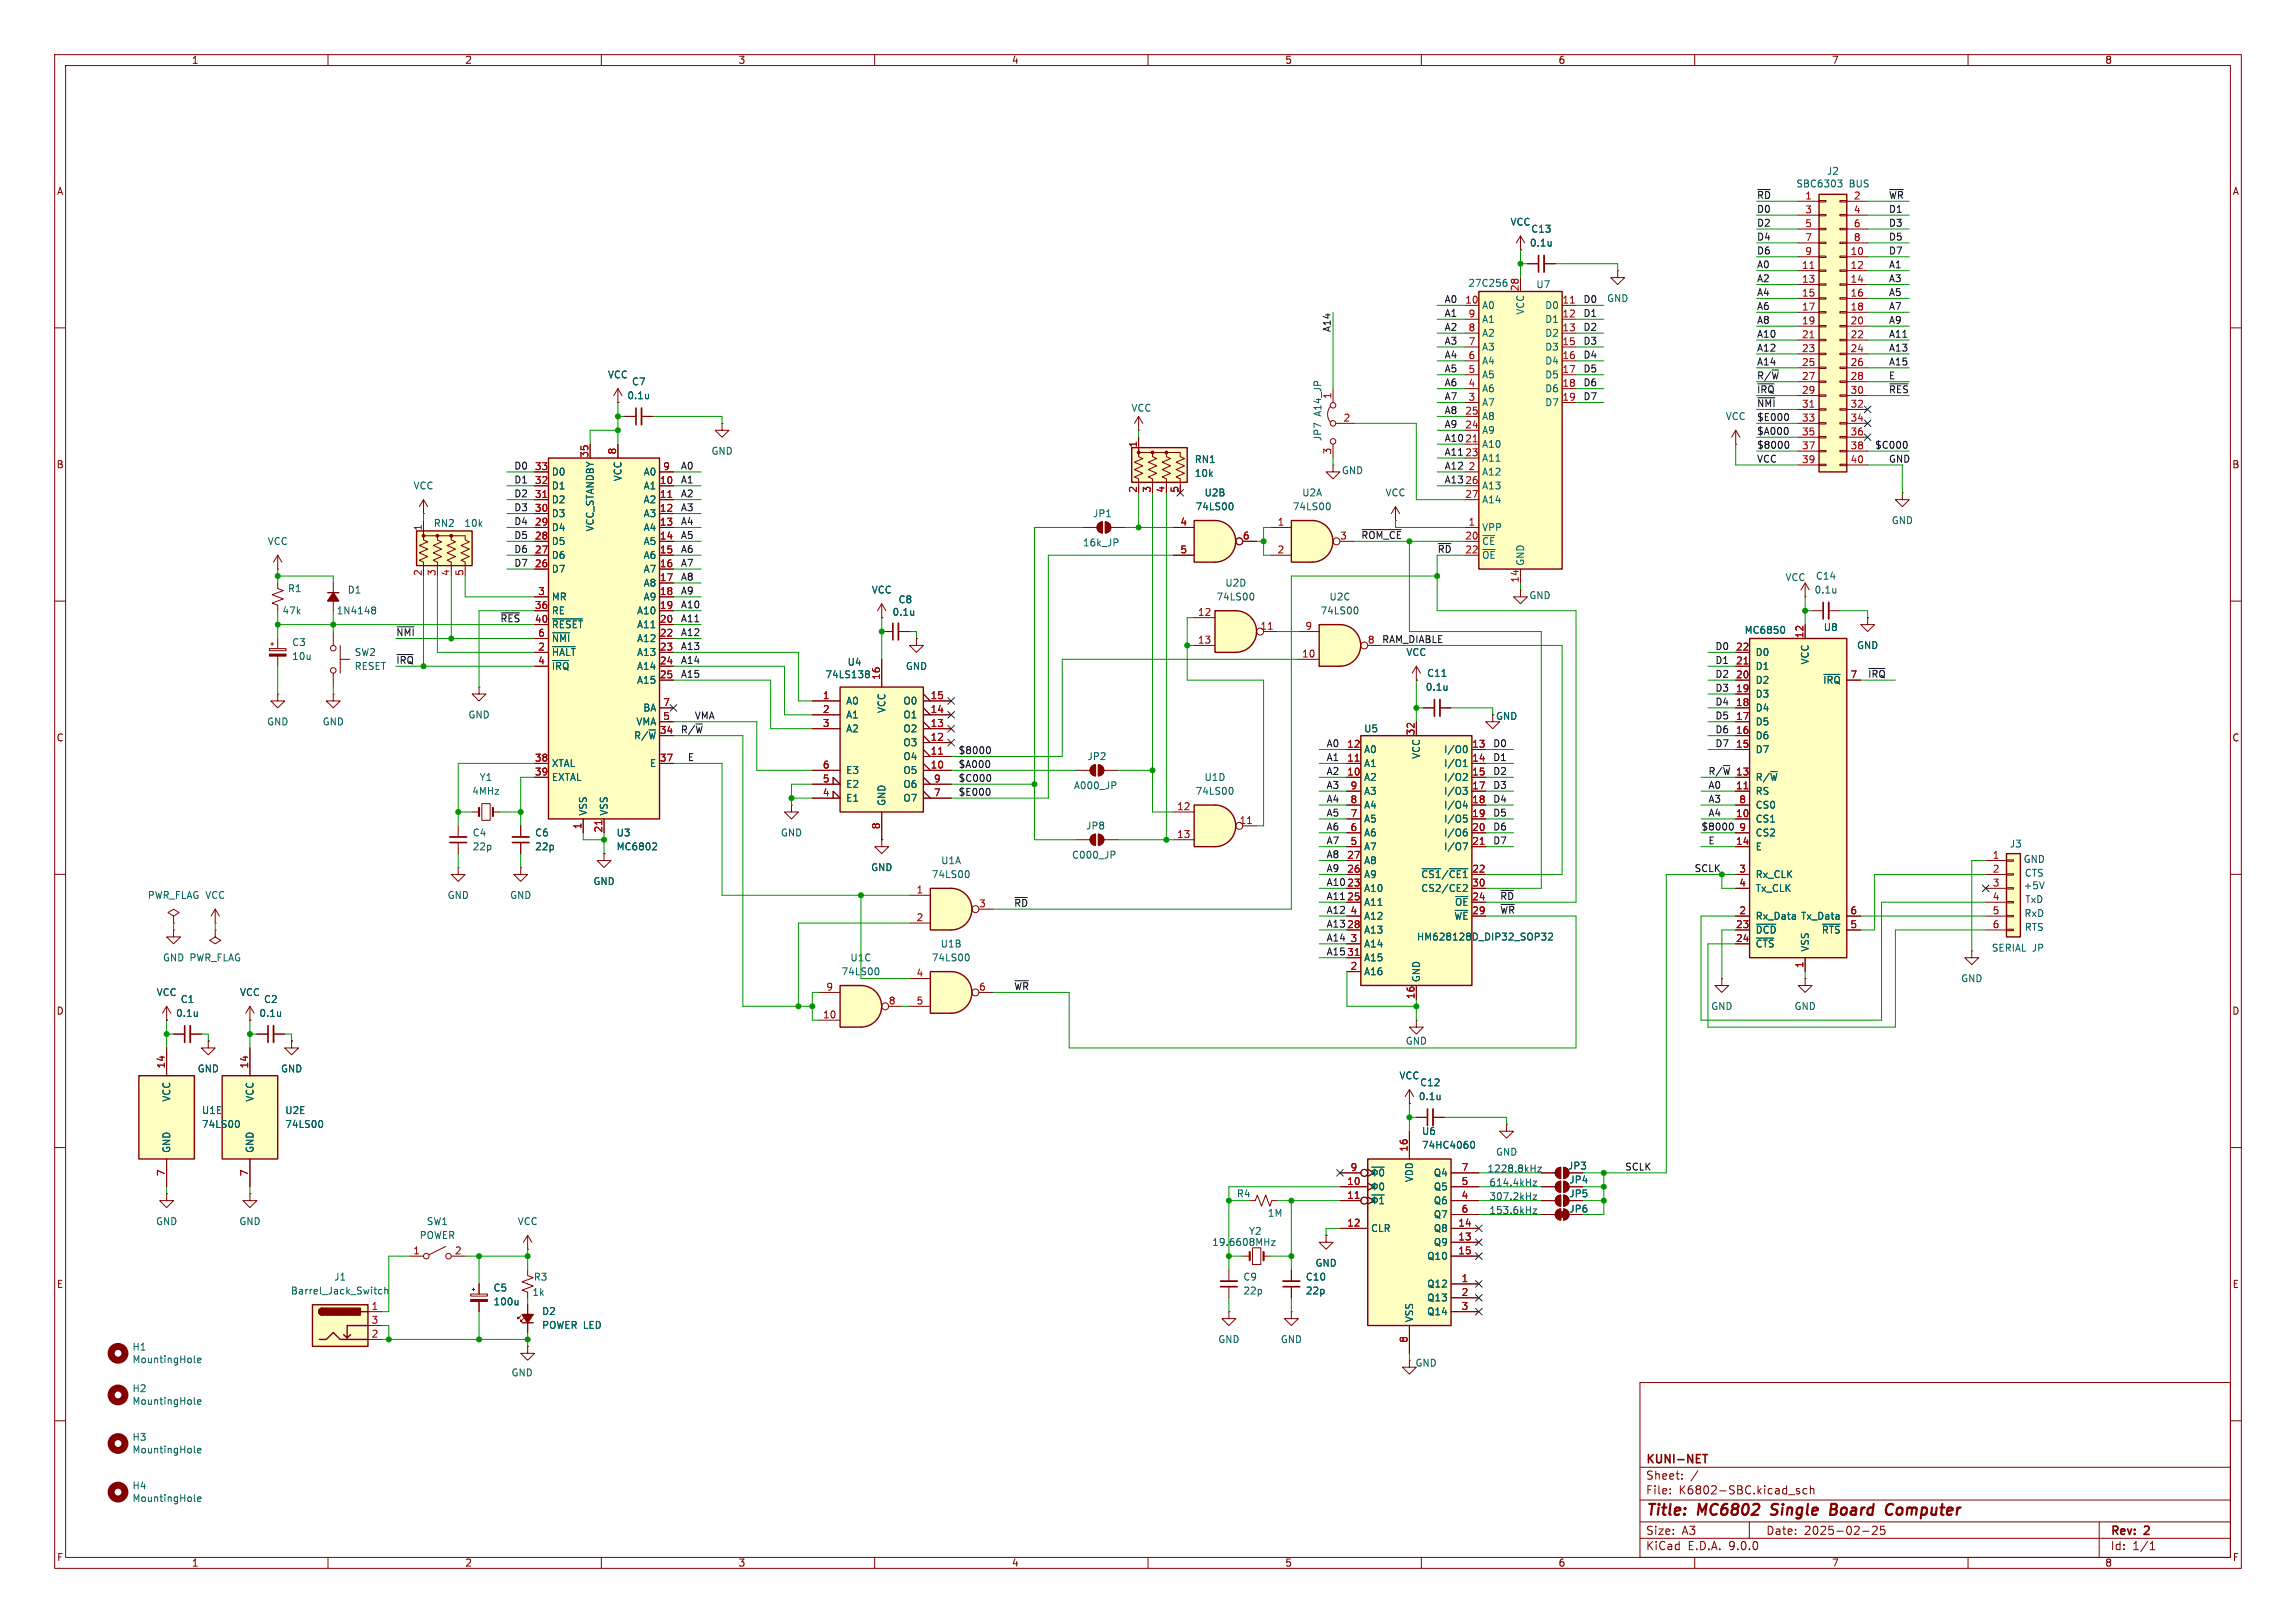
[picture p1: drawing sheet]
<svg xmlns="http://www.w3.org/2000/svg" width="420mm" height="297mm" viewBox="0 0 420 297" stroke-linecap="round" stroke-linejoin="round" font-family="sans-serif">
<defs><g id="words">
<g font-size="2.8" fill="#840000">
<text x="301" y="277.9">Title:</text>
<text x="310.6" y="277.9">MC6802</text>
<text x="324.9" y="277.9">Single</text>
<text x="336.4" y="277.9">Board</text>
<text x="347.4" y="277.9">Computer</text>
</g>
<g font-size="2.1" fill="#840000">
<text x="301" y="268.2">KUNI-NET</text>
<text x="301" y="273.7">File:</text>
<text x="301" y="271">Sheet:</text>
<text x="307.1" y="273.7">K6802-SBC.kicad_sch</text>
<text x="301" y="281.1">Size:</text>
<text x="307.6" y="281.1">A3</text>
<text x="323" y="281.1">Date:</text>
<text x="330" y="281.1">2025-02-25</text>
<text x="386" y="281.3">Rev:</text>
<text x="392.4" y="281.3">2</text>
<text x="301" y="283.9">KiCad</text>
<text x="308.7" y="283.9">E.D.A.</text>
<text x="316.3" y="283.9">9.0.0</text>
<text x="386" y="283.9">Id:</text>
<text x="390.1" y="283.9">1/1</text>
</g>
<g font-size="1.8" fill="#840000">
<text x="35" y="11.9">1</text>
<text x="85" y="11.9">2</text>
<text x="135" y="11.9">3</text>
<text x="185" y="11.9">4</text>
<text x="235" y="11.9">5</text>
<text x="285" y="11.9">6</text>
<text x="335" y="11.9">7</text>
<text x="385" y="11.9">8</text>
<text x="10.3" y="35.9">A</text>
<text x="408.3" y="35.9">A</text>
<text x="10.3" y="85.9">B</text>
<text x="408.2" y="85.9">B</text>
<text x="273.6" y="131.9">GND</text>
<text x="10.3" y="135.9">C</text>
<text x="408.2" y="135.9">C</text>
<text x="10.3" y="185.9">D</text>
<text x="408.2" y="185.9">D</text>
<text x="286.7" y="214.2">JP3</text>
<text x="287" y="219.3">JP5</text>
<text x="287" y="216.8">JP4</text>
<text x="287" y="222.1">JP6</text>
<text x="10.3" y="235.9">E</text>
<text x="408.3" y="235.9">E</text>
<text x="10.3" y="285.9">F</text>
<text x="35" y="286.9">1</text>
<text x="85" y="286.9">2</text>
<text x="135" y="286.9">3</text>
<text x="185" y="286.9">4</text>
<text x="235" y="286.9">5</text>
<text x="285" y="286.9">6</text>
<text x="335" y="286.9">7</text>
<text x="385" y="286.9">8</text>
<text x="408.3" y="285.9">F</text>
</g>
<g font-size="1.8" fill="#006464">
<text x="328.5" y="34.5">SBC6303</text>
<text x="334.1" y="32.2">J2</text>
<text x="338.3" y="34.5">BUS</text>
<text x="276.2" y="41.5">VCC</text>
<text x="279.8" y="45.3">0.1u</text>
<text x="280" y="42.8">C13</text>
<text x="268.5" y="52.7">27C256</text>
<text x="280.9" y="52.9">U7</text>
<text x="271" y="56.7">A0</text>
<text x="271" y="59.3">A1</text>
<text x="279" y="57.7" transform="rotate(-90 279 57.7)">VCC</text>
<text x="282.6" y="56.7">D0</text>
<text x="282.6" y="59.3">D1</text>
<text x="293.9" y="55.5">GND</text>
<text x="271" y="61.8">A2</text>
<text x="271" y="64.4">A3</text>
<text x="282.6" y="61.8">D2</text>
<text x="282.6" y="64.4">D3</text>
<text x="111.1" y="69.4">VCC</text>
<text x="115.5" y="70.7">C7</text>
<text x="271" y="66.9">A4</text>
<text x="271" y="69.4">A5</text>
<text x="271" y="72">A6</text>
<text x="282.6" y="66.9">D4</text>
<text x="282.6" y="69.4">D5</text>
<text x="282.6" y="72">D6</text>
<text x="114.7" y="73.3">0.1u</text>
<text x="206.9" y="75.5">VCC</text>
<text x="241.9" y="76.4" transform="rotate(-90 241.9 76.4)">A14_JP</text>
<text x="271" y="74.5">A7</text>
<text x="271" y="77.1">A8</text>
<text x="282.6" y="74.5">D7</text>
<text x="315.6" y="77.1">VCC</text>
<text x="130" y="83.4">GND</text>
<text x="241.9" y="80.8" transform="rotate(-90 241.9 80.8)">JP7</text>
<text x="271" y="79.6">A9</text>
<text x="271" y="82.1">A10</text>
<text x="75.6" y="89.8">VCC</text>
<text x="100.8" y="87.2">D0</text>
<text x="100.8" y="89.8">D1</text>
<text x="113.9" y="88.2" transform="rotate(-90 113.9 88.2)">VCC</text>
<text x="117.6" y="87.2">A0</text>
<text x="117.6" y="89.8">A1</text>
<text x="218.4" y="87.5">10k</text>
<text x="218.4" y="84.9">RN1</text>
<text x="245.4" y="87">GND</text>
<text x="271" y="84.7">A11</text>
<text x="271" y="87.2">A12</text>
<text x="271" y="89.8">A13</text>
<text x="100.8" y="92.3">D2</text>
<text x="100.8" y="94.8">D3</text>
<text x="117.6" y="92.3">A2</text>
<text x="117.6" y="94.8">A3</text>
<text x="199.9" y="94.8">JP1</text>
<text x="218.6" y="93.6">74LS00</text>
<text x="220.2" y="91">U2B</text>
<text x="236.4" y="93.6">74LS00</text>
<text x="238.1" y="91">U2A</text>
<text x="253.4" y="91">VCC</text>
<text x="271" y="92.3">A14</text>
<text x="48.9" y="99.9">VCC</text>
<text x="79.3" y="96.6">RN2</text>
<text x="84.8" y="96.6">10k</text>
<text x="100.8" y="97.4">D4</text>
<text x="100.8" y="99.9">D5</text>
<text x="108.8" y="97.4" transform="rotate(-90 108.8 97.4)">VCC_STANDBY</text>
<text x="117.6" y="97.4">A4</text>
<text x="117.6" y="99.9">A5</text>
<text x="198" y="100.2">16k_JP</text>
<text x="271" y="97.4">VPP</text>
<text x="271" y="99.9">~{CE}</text>
<text x="345.9" y="96.1">GND</text>
<text x="100.8" y="102.5">D6</text>
<text x="100.8" y="105">D7</text>
<text x="117.6" y="102.5">A6</text>
<text x="117.6" y="105">A7</text>
<text x="117.6" y="107.5">A8</text>
<text x="224" y="107.5">U2D</text>
<text x="271" y="102.5">~{OE}</text>
<text x="279" y="103.6" transform="rotate(-90 279 103.6)">GND</text>
<text x="326.5" y="106.5">VCC</text>
<text x="332.1" y="106.3">C14</text>
<text x="51.6" y="112.6">47k</text>
<text x="52.6" y="108.6">R1</text>
<text x="61.5" y="112.6">1N4148</text>
<text x="63.5" y="108.8">D1</text>
<text x="100.8" y="110.1">MR</text>
<text x="100.8" y="112.6">RE</text>
<text x="116.4" y="112.6">A10</text>
<text x="117.6" y="110.1">A9</text>
<text x="159.4" y="108.8">VCC</text>
<text x="163.2" y="112.9">0.1u</text>
<text x="164.3" y="110.6">C8</text>
<text x="222.4" y="110.1">74LS00</text>
<text x="241.5" y="112.6">74LS00</text>
<text x="243.1" y="110.1">U2C</text>
<text x="279.6" y="109.8">GND</text>
<text x="331.8" y="108.8">0.1u</text>
<text x="53.3" y="118.4">C3</text>
<text x="100.8" y="115.2">~{RESET}</text>
<text x="100.8" y="117.7">~{NMI}</text>
<text x="116.4" y="115.2">A11</text>
<text x="116.4" y="117.7">A12</text>
<text x="319" y="116.2">MC6850</text>
<text x="333.5" y="115.7">U8</text>
<text x="339.6" y="119">GND</text>
<text x="53.3" y="121">10u</text>
<text x="64.8" y="122.8">RESET</text>
<text x="64.8" y="120.2">SW2</text>
<text x="100.8" y="120.2">~{HALT}</text>
<text x="100.8" y="122.8">~{IRQ}</text>
<text x="116.4" y="120.2">A13</text>
<text x="116.4" y="122.8">A14</text>
<text x="116.4" y="125.3">A15</text>
<text x="150.9" y="124.3">74LS138</text>
<text x="154.9" y="122">U4</text>
<text x="165.6" y="122.8">GND</text>
<text x="257.2" y="120.2">VCC</text>
<text x="261" y="124.1">C11</text>
<text x="321.1" y="120.2">D0</text>
<text x="321.1" y="122.8">D1</text>
<text x="321.1" y="125.3">D2</text>
<text x="331.1" y="121.7" transform="rotate(-90 331.1 121.7)">VCC</text>
<text x="333.4" y="125.3">~{IRQ}</text>
<text x="85.6" y="131.7">GND</text>
<text x="117.6" y="130.4">BA</text>
<text x="154.7" y="129.1">A0</text>
<text x="154.7" y="131.7">A1</text>
<text x="162.2" y="130.6" transform="rotate(-90 162.2 130.6)">VCC</text>
<text x="165.2" y="129.1">O0</text>
<text x="165.2" y="131.7">O1</text>
<text x="260.7" y="126.6">0.1u</text>
<text x="321.1" y="127.9">D3</text>
<text x="321.1" y="130.4">D4</text>
<text x="48.8" y="132.9">GND</text>
<text x="58.9" y="132.9">GND</text>
<text x="115.9" y="135.5">R/~{W}</text>
<text x="116.3" y="132.9">VMA</text>
<text x="154.7" y="134.2">A2</text>
<text x="165.2" y="134.2">O2</text>
<text x="165.2" y="136.8">O3</text>
<text x="249.4" y="134.2">U5</text>
<text x="321.1" y="132.9">D5</text>
<text x="321.1" y="135.5">D6</text>
<text x="87.6" y="143.1">Y1</text>
<text x="100.8" y="140.6">XTAL</text>
<text x="100.8" y="143.1">EXTAL</text>
<text x="118.8" y="140.6">E</text>
<text x="154.7" y="141.8">E3</text>
<text x="165.2" y="139.3">O4</text>
<text x="165.2" y="141.8">O5</text>
<text x="198.8" y="139.3">JP2</text>
<text x="220.2" y="143.1">U1D</text>
<text x="249.4" y="138">A0</text>
<text x="249.4" y="140.6">A1</text>
<text x="249.4" y="143.1">A2</text>
<text x="259.9" y="139" transform="rotate(-90 259.9 139)">VCC</text>
<text x="264.1" y="138">I/O0</text>
<text x="264.1" y="140.6">I/O1</text>
<text x="264.1" y="143.1">I/O2</text>
<text x="321.1" y="138">D7</text>
<text x="321.1" y="143.1">R/~{W}</text>
<text x="86.3" y="145.6">4MHz</text>
<text x="107.5" y="149.4" transform="rotate(-90 107.5 149.4)">VSS</text>
<text x="111.4" y="149.4" transform="rotate(-90 111.4 149.4)">VSS</text>
<text x="154.7" y="144.4">E2</text>
<text x="154.7" y="146.9">E1</text>
<text x="162.2" y="147.6" transform="rotate(-90 162.2 147.6)">GND</text>
<text x="165.2" y="144.4">O6</text>
<text x="165.2" y="146.9">O7</text>
<text x="196.3" y="144.6">A000_JP</text>
<text x="218.6" y="145.6">74LS00</text>
<text x="249.4" y="145.6">A3</text>
<text x="249.4" y="148.2">A4</text>
<text x="264.1" y="145.6">I/O3</text>
<text x="264.1" y="148.2">I/O4</text>
<text x="321.1" y="145.6">RS</text>
<text x="321.1" y="148.2">CS0</text>
<text x="86.4" y="153.3">C4</text>
<text x="86.4" y="155.8">22p</text>
<text x="97.8" y="153.3">C6</text>
<text x="97.8" y="155.8">22p</text>
<text x="112.7" y="153.3">U3</text>
<text x="112.7" y="155.8">MC6802</text>
<text x="142.7" y="153.3">GND</text>
<text x="198.6" y="152">JP8</text>
<text x="249.4" y="150.7">A5</text>
<text x="249.4" y="153.3">A6</text>
<text x="249.4" y="155.8">A7</text>
<text x="264.1" y="150.7">I/O5</text>
<text x="264.1" y="153.3">I/O6</text>
<text x="264.1" y="155.8">I/O7</text>
<text x="321.1" y="150.7">CS1</text>
<text x="321.1" y="153.3">CS2</text>
<text x="321.1" y="155.8">E</text>
<text x="367.5" y="155.3">J3</text>
<text x="159.3" y="159.6">GND</text>
<text x="170.3" y="160.9">74LS00</text>
<text x="172.1" y="158.3">U1A</text>
<text x="196" y="157.3">C000_JP</text>
<text x="249.4" y="158.3">A8</text>
<text x="249.4" y="160.9">A9</text>
<text x="259.9" y="160.9">~{CS1}/~{CE1}</text>
<text x="321.1" y="160.9">Rx_CLK</text>
<text x="26.9" y="164.7">PWR_FLAG VCC</text>
<text x="81.8" y="164.7">GND</text>
<text x="93.2" y="164.7">GND</text>
<text x="108.5" y="162.2">GND</text>
<text x="249.4" y="163.4">A10</text>
<text x="249.4" y="166">A11</text>
<text x="259.9" y="163.4">CS2/CE2</text>
<text x="266" y="166">~{OE}</text>
<text x="321.1" y="163.4">Tx_CLK</text>
<text x="172" y="173.6">U1B</text>
<text x="249.4" y="168.5">A12</text>
<text x="249.4" y="171">A13</text>
<text x="249.4" y="173.6">A14</text>
<text x="259.1" y="172.3">HM628128D_DIP32_SOP32</text>
<text x="265.9" y="168.5">~{WE}</text>
<text x="321.1" y="168.5">Rx_Data</text>
<text x="321.1" y="171">~{DCD}</text>
<text x="321.1" y="173.6">~{CTS}</text>
<text x="329.3" y="168.5">Tx_Data</text>
<text x="333.2" y="171">~{RTS}</text>
<text x="29.7" y="176.1">GND PWR_FLAG</text>
<text x="153.8" y="178.7">74LS00</text>
<text x="155.5" y="176.1">U1C</text>
<text x="170.3" y="176.1">74LS00</text>
<text x="249.4" y="176.1">A15</text>
<text x="249.4" y="178.7">A16</text>
<text x="259.9" y="179.8" transform="rotate(-90 259.9 179.8)">GND</text>
<text x="331.1" y="174.2" transform="rotate(-90 331.1 174.2)">VSS</text>
<text x="358.6" y="179.9">GND</text>
<text x="364.2" y="174.3">SERIAL JP</text>
<text x="28.6" y="182.5">VCC</text>
<text x="33" y="183.7">C1</text>
<text x="43.8" y="182.5">VCC</text>
<text x="48.2" y="183.7">C2</text>
<text x="312.9" y="185">GND</text>
<text x="328.2" y="185">GND</text>
<text x="32.1" y="186.3">0.1u</text>
<text x="47.3" y="186.3">0.1u</text>
<text x="257" y="191.4">GND</text>
<text x="36.1" y="196.4">GND</text>
<text x="51.3" y="196.4">GND</text>
<text x="255.9" y="197.7">VCC</text>
<text x="31.3" y="201.7" transform="rotate(-90 31.3 201.7)">VCC</text>
<text x="46.6" y="201.7" transform="rotate(-90 46.6 201.7)">VCC</text>
<text x="259.4" y="201.5">0.1u</text>
<text x="259.7" y="199">C12</text>
<text x="36.8" y="204.1">U1E</text>
<text x="36.8" y="206.6">74LS00</text>
<text x="52.1" y="204.1">U2E</text>
<text x="52.1" y="206.6">74LS00</text>
<text x="260" y="207.9">U6</text>
<text x="31.3" y="211.1" transform="rotate(-90 31.3 211.1)">GND</text>
<text x="46.6" y="211.1" transform="rotate(-90 46.6 211.1)">GND</text>
<text x="260" y="210.4">74HC4060</text>
<text x="262.2" y="215.5">Q4</text>
<text x="273.6" y="211.7">GND</text>
<text x="226.2" y="219.3">R4</text>
<text x="258.7" y="216.4" transform="rotate(-90 258.7 216.4)">VDD</text>
<text x="262.2" y="218">Q5</text>
<text x="262.2" y="220.6">Q6</text>
<text x="28.4" y="224.4">GND</text>
<text x="43.7" y="224.4">GND</text>
<text x="76.7" y="226.9">POWER</text>
<text x="78" y="224.4">SW1</text>
<text x="94.6" y="224.4">VCC</text>
<text x="228.4" y="226.2">Y2</text>
<text x="231.8" y="222.9">1M</text>
<text x="250.7" y="225.7">CLR</text>
<text x="262.2" y="223.1">Q7</text>
<text x="262.2" y="225.7">Q8</text>
<text x="221.6" y="228.2">19.6608MHz</text>
<text x="240.5" y="232">GND</text>
<text x="261" y="230.7">Q10</text>
<text x="262.2" y="228.2">Q9</text>
<text x="53.1" y="237.1">Barrel_Jack_Switch</text>
<text x="61" y="234.5">J1</text>
<text x="90.2" y="236.5">C5</text>
<text x="90.2" y="239.1">100u</text>
<text x="97.3" y="237.3">1k</text>
<text x="97.5" y="234.5">R3</text>
<text x="227.3" y="234.5">C9</text>
<text x="227.3" y="237.1">22p</text>
<text x="238.8" y="234.5">C10</text>
<text x="238.8" y="237.1">22p</text>
<text x="261" y="235.8">Q12</text>
<text x="261" y="238.4">Q13</text>
<text x="99.1" y="240.8">D2</text>
<text x="99.1" y="243.4">POWER LED</text>
<text x="222.8" y="246">GND</text>
<text x="234.2" y="246">GND</text>
<text x="258.7" y="242.1" transform="rotate(-90 258.7 242.1)">VSS</text>
<text x="261" y="240.9">Q14</text>
<text x="24.1" y="247.3">H1</text>
<text x="24.1" y="249.7">MountingHole</text>
<text x="258.8" y="250.3">GND</text>
<text x="24.1" y="255">H2</text>
<text x="24.1" y="257.3">MountingHole</text>
<text x="93.5" y="252.1">GND</text>
<text x="24.1" y="263.9">H3</text>
<text x="24.1" y="266.2">MountingHole</text>
<text x="24.1" y="272.7">H4</text>
<text x="24.1" y="275.1">MountingHole</text>
</g>
<g font-size="1.8" fill="#0f0f0f">
<text x="321.3" y="39">D0</text>
<text x="321.3" y="36.5">~{RD}</text>
<text x="321.3" y="41.6">D2</text>
<text x="345.4" y="39">D1</text>
<text x="345.4" y="36.5">~{WR}</text>
<text x="345.4" y="41.6">D3</text>
<text x="321.3" y="44.1">D4</text>
<text x="321.3" y="46.6">D6</text>
<text x="345.4" y="44.1">D5</text>
<text x="345.4" y="46.6">D7</text>
<text x="321.3" y="49.2">A0</text>
<text x="321.3" y="51.7">A2</text>
<text x="345.4" y="51.7">A3</text>
<text x="345.4" y="49.2">A1</text>
<text x="264.2" y="58.1">A1</text>
<text x="264.2" y="55.5">A0</text>
<text x="289.6" y="55.5">D0</text>
<text x="289.6" y="58.1">D1</text>
<text x="321.3" y="59.3">A8</text>
<text x="321.3" y="56.8">A6</text>
<text x="321.3" y="54.3">A4</text>
<text x="345.4" y="56.8">A7</text>
<text x="345.4" y="59.3">A9</text>
<text x="345.4" y="54.3">A5</text>
<text x="243.5" y="60.9" transform="rotate(-90 243.5 60.9)">A14</text>
<text x="264.2" y="65.7">A4</text>
<text x="264.2" y="63.2">A3</text>
<text x="264.2" y="60.6">A2</text>
<text x="289.6" y="65.7">D4</text>
<text x="289.6" y="63.2">D3</text>
<text x="289.6" y="60.6">D2</text>
<text x="321.3" y="61.9">A10</text>
<text x="321.3" y="64.4">A12</text>
<text x="345.4" y="64.4">A13</text>
<text x="345.4" y="61.9">A11</text>
<text x="264.2" y="70.8">A6</text>
<text x="264.2" y="68.2">A5</text>
<text x="289.6" y="70.8">D6</text>
<text x="289.6" y="68.2">D5</text>
<text x="321.3" y="67">A14</text>
<text x="321.3" y="69.5">R/~{W}</text>
<text x="345.4" y="69.5">E</text>
<text x="345.4" y="67">A15</text>
<text x="264.2" y="73.3">A7</text>
<text x="264.2" y="75.9">A8</text>
<text x="289.6" y="73.3">D7</text>
<text x="321.3" y="72">~{IRQ}</text>
<text x="321.3" y="77.1">$E000</text>
<text x="321.3" y="74.6">~{NMI}</text>
<text x="345.4" y="72">~{RES}</text>
<text x="264.2" y="80.9">A10</text>
<text x="264.2" y="83.5">A11</text>
<text x="264.2" y="78.4">A9</text>
<text x="267.9" y="81">21</text>
<text x="321.3" y="82.2">$8000</text>
<text x="321.3" y="79.7">$A000</text>
<text x="342.9" y="82.2">$C000</text>
<text x="94" y="88.6">D1</text>
<text x="94" y="86">D0</text>
<text x="124.5" y="86">A0</text>
<text x="124.5" y="88.6">A1</text>
<text x="264.2" y="86">A12</text>
<text x="264.2" y="88.6">A13</text>
<text x="267.9" y="88.6">26</text>
<text x="321.3" y="84.7">VCC</text>
<text x="345.4" y="84.7">GND</text>
<text x="94" y="93.6">D3</text>
<text x="94" y="91.1">D2</text>
<text x="124.5" y="93.6">A3</text>
<text x="124.5" y="91.1">A2</text>
<text x="94" y="101.3">D6</text>
<text x="94" y="96.2">D4</text>
<text x="94" y="98.7">D5</text>
<text x="124.5" y="98.7">A5</text>
<text x="124.5" y="96.2">A4</text>
<text x="124.5" y="101.3">A6</text>
<text x="262.9" y="101.3">~{RD}22</text>
<text x="94" y="103.8">D7</text>
<text x="124.5" y="103.8">A7</text>
<text x="124.5" y="106.3">A8</text>
<text x="91.4" y="114">~{RES} 40</text>
<text x="124.5" y="114">A11</text>
<text x="124.5" y="111.4">A10</text>
<text x="124.5" y="108.9">A9</text>
<text x="72.4" y="116.5">~{NMI}</text>
<text x="124.5" y="119">A13</text>
<text x="124.5" y="116.5">A12</text>
<text x="252.7" y="117.8">RAM_DIABLE</text>
<text x="313.7" y="119">D0</text>
<text x="124.5" y="124.1">A15</text>
<text x="124.5" y="121.6">A14</text>
<text x="313.7" y="124.1">D2</text>
<text x="313.7" y="121.6">D1</text>
<text x="341.6" y="124.1">~{IRQ}</text>
<text x="127" y="131.7">VMA</text>
<text x="313.7" y="131.7">D5</text>
<text x="313.7" y="129.2">D4</text>
<text x="313.7" y="126.7">D3</text>
<text x="124.5" y="134.3">R/~{W}</text>
<text x="242.6" y="136.8">A0</text>
<text x="273" y="136.8">D0</text>
<text x="313.7" y="134.3">D6</text>
<text x="313.7" y="136.8">D7</text>
<text x="125.7" y="139.4">E</text>
<text x="175.3" y="140.6">$A000</text>
<text x="175.3" y="138.1">$8000</text>
<text x="175.3" y="143.2">$C000</text>
<text x="242.6" y="141.9">A2</text>
<text x="242.6" y="139.4">A1</text>
<text x="273" y="139.4">D1</text>
<text x="273" y="141.9">D2</text>
<text x="312.4" y="141.9">R/~{W}13</text>
<text x="175.3" y="145.7">$E000</text>
<text x="242.6" y="144.4">A3</text>
<text x="242.6" y="147">A4</text>
<text x="242.6" y="149.5">A5</text>
<text x="273" y="149.5">D5</text>
<text x="273" y="147">D4</text>
<text x="273" y="144.4">D3</text>
<text x="312.4" y="144.4">A0</text>
<text x="312.4" y="149.5">A4</text>
<text x="312.4" y="147">A3</text>
<text x="242.6" y="154.6">A7</text>
<text x="242.6" y="152.1">A6</text>
<text x="273" y="152.1">D6</text>
<text x="273" y="154.6">D7</text>
<text x="311.1" y="152.1">$8000</text>
<text x="312.4" y="154.6">E</text>
<text x="242.6" y="159.7">A9</text>
<text x="242.6" y="157.1">A8</text>
<text x="309.9" y="159.7">SCLK</text>
<text x="185.4" y="166">~{RD}</text>
<text x="242.6" y="167.3">A12</text>
<text x="242.6" y="164.8">A11</text>
<text x="242.6" y="162.2">A10</text>
<text x="274.3" y="164.8">~{RD}</text>
<text x="274.3" y="167.3">~{WR}</text>
<text x="242.6" y="172.4">A14</text>
<text x="242.6" y="169.8">A13</text>
<text x="242.6" y="174.9">A15</text>
<text x="185.4" y="181.3">~{WR}</text>
<text x="297.2" y="214.3">SCLK</text>
</g>
<g font-size="1.8" fill="#a90000">
<text x="330.1" y="36.6">1</text>
<text x="330.1" y="39.1">3</text>
<text x="330.1" y="41.7">5</text>
<text x="339" y="36.6">2</text>
<text x="339" y="39.1">4</text>
<text x="339" y="41.7">6</text>
<text x="330.1" y="44.2">7</text>
<text x="330.1" y="46.7">9</text>
<text x="338.4" y="46.7">10</text>
<text x="339" y="44.2">8</text>
<text x="277.9" y="53.4" transform="rotate(-90 277.9 53.4)">28</text>
<text x="329.5" y="49.3">11</text>
<text x="329.5" y="51.8">13</text>
<text x="338.4" y="49.3">12</text>
<text x="338.4" y="51.8">14</text>
<text x="267.9" y="55.6">10</text>
<text x="268.5" y="58.2">9</text>
<text x="285.7" y="55.6">11</text>
<text x="285.7" y="58.2">12</text>
<text x="329.5" y="54.4">15</text>
<text x="329.5" y="56.9">17</text>
<text x="329.5" y="59.4">19</text>
<text x="338.4" y="54.4">16</text>
<text x="338.4" y="56.9">18</text>
<text x="338.4" y="59.4">20</text>
<text x="268.5" y="60.7">8</text>
<text x="268.5" y="63.2">7</text>
<text x="268.5" y="65.8">6</text>
<text x="285.7" y="60.7">13</text>
<text x="285.7" y="63.2">15</text>
<text x="285.7" y="65.8">16</text>
<text x="329.5" y="62">21</text>
<text x="329.5" y="64.5">23</text>
<text x="338.4" y="62">22</text>
<text x="338.4" y="64.5">24</text>
<text x="268.5" y="68.3">5</text>
<text x="268.5" y="70.9">4</text>
<text x="285.7" y="68.3">17</text>
<text x="285.7" y="70.9">18</text>
<text x="329.5" y="67.1">25</text>
<text x="329.5" y="69.6">27</text>
<text x="338.4" y="67.1">26</text>
<text x="338.4" y="69.6">28</text>
<text x="243.6" y="73.1" transform="rotate(-90 243.6 73.1)">1</text>
<text x="245.7" y="77.2">2</text>
<text x="267.9" y="75.9">25</text>
<text x="268.5" y="73.4">3</text>
<text x="285.7" y="73.4">19</text>
<text x="329.5" y="72.1">29</text>
<text x="329.5" y="74.7">31</text>
<text x="329.5" y="77.2">33</text>
<text x="338.4" y="72.1">30</text>
<text x="338.4" y="74.7">32</text>
<text x="338.4" y="77.2">34</text>
<text x="107.7" y="83.9" transform="rotate(-90 107.7 83.9)">35</text>
<text x="112.8" y="83.3" transform="rotate(-90 112.8 83.3)">8</text>
<text x="208" y="82" transform="rotate(-90 208 82)">1</text>
<text x="243.6" y="83.3" transform="rotate(-90 243.6 83.3)">3</text>
<text x="267.9" y="78.5">24</text>
<text x="267.9" y="83.6">23</text>
<text x="329.5" y="79.8">35</text>
<text x="329.5" y="82.3">37</text>
<text x="338.4" y="79.8">36</text>
<text x="338.4" y="82.3">38</text>
<text x="97.7" y="86.1">33</text>
<text x="97.7" y="88.6">32</text>
<text x="120.6" y="88.6">10</text>
<text x="121.2" y="86.1">9</text>
<text x="268.5" y="86.1">2</text>
<text x="329.5" y="84.8">39</text>
<text x="338.4" y="84.8">40</text>
<text x="97.7" y="91.2">31</text>
<text x="97.7" y="93.7">30</text>
<text x="120.6" y="91.2">11</text>
<text x="120.6" y="93.7">12</text>
<text x="208" y="90.2" transform="rotate(-90 208 90.2)">2</text>
<text x="210.6" y="90.2" transform="rotate(-90 210.6 90.2)">3</text>
<text x="213.1" y="90.2" transform="rotate(-90 213.1 90.2)">4</text>
<text x="215.6" y="90.2" transform="rotate(-90 215.6 90.2)">5</text>
<text x="267.9" y="91.2">27</text>
<text x="77.2" y="97.2" transform="rotate(-90 77.2 97.2)">1</text>
<text x="97.7" y="96.3">29</text>
<text x="97.7" y="98.8">28</text>
<text x="97.7" y="101.3">27</text>
<text x="120.6" y="96.3">13</text>
<text x="120.6" y="98.8">14</text>
<text x="120.6" y="101.3">15</text>
<text x="215.8" y="96.3">4</text>
<text x="215.8" y="101.3">5</text>
<text x="227.3" y="98.8">6</text>
<text x="233.6" y="96.3">1</text>
<text x="233.6" y="101.3">2</text>
<text x="245" y="98.8">3</text>
<text x="267.9" y="98.8">20</text>
<text x="268.5" y="96.3">1</text>
<text x="77.2" y="105.5" transform="rotate(-90 77.2 105.5)">2</text>
<text x="79.8" y="105.5" transform="rotate(-90 79.8 105.5)">3</text>
<text x="82.3" y="105.5" transform="rotate(-90 82.3 105.5)">4</text>
<text x="84.8" y="105.5" transform="rotate(-90 84.8 105.5)">5</text>
<text x="97.7" y="103.9">26</text>
<text x="120.6" y="103.9">16</text>
<text x="120.6" y="106.4">17</text>
<text x="277.9" y="106.7" transform="rotate(-90 277.9 106.7)">14</text>
<text x="97.7" y="111.5">36</text>
<text x="98.4" y="109">3</text>
<text x="120.6" y="109">18</text>
<text x="120.6" y="111.5">19</text>
<text x="219" y="112.8">12</text>
<text x="97.7" y="114">40</text>
<text x="98.4" y="116.6">6</text>
<text x="98.4" y="119.1">2</text>
<text x="120.6" y="114">20</text>
<text x="120.6" y="116.6">22</text>
<text x="120.6" y="119.1">23</text>
<text x="219" y="117.9">13</text>
<text x="230.5" y="115.3">11</text>
<text x="238.7" y="115.3">9</text>
<text x="250.1" y="117.9">8</text>
<text x="317.5" y="119.1">22</text>
<text x="329.9" y="116.9" transform="rotate(-90 329.9 116.9)">12</text>
<text x="98.4" y="121.7">4</text>
<text x="120.6" y="121.7">24</text>
<text x="120.6" y="124.2">25</text>
<text x="161" y="124.5" transform="rotate(-90 161 124.5)">16</text>
<text x="238.1" y="120.4">10</text>
<text x="317.5" y="121.7">21</text>
<text x="317.5" y="124.2">20</text>
<text x="338.4" y="124.2">7</text>
<text x="121.2" y="129.3">7</text>
<text x="121.2" y="131.8">5</text>
<text x="150.4" y="128">1</text>
<text x="150.4" y="130.6">2</text>
<text x="170.1" y="128">15</text>
<text x="170.1" y="130.6">14</text>
<text x="317.5" y="126.7">19</text>
<text x="317.5" y="129.3">18</text>
<text x="317.5" y="131.8">17</text>
<text x="120.6" y="134.4">34</text>
<text x="150.4" y="133.1">3</text>
<text x="170.1" y="133.1">13</text>
<text x="170.1" y="135.6">12</text>
<text x="246.3" y="136.9">12</text>
<text x="258.8" y="134.7" transform="rotate(-90 258.8 134.7)">32</text>
<text x="269.2" y="136.9">13</text>
<text x="317.5" y="134.4">16</text>
<text x="317.5" y="136.9">15</text>
<text x="97.7" y="139.4">38</text>
<text x="97.7" y="142">39</text>
<text x="120.6" y="139.4">37</text>
<text x="150.4" y="140.7">6</text>
<text x="150.4" y="143.3">5</text>
<text x="170.1" y="138.2">11</text>
<text x="170.1" y="140.7">10</text>
<text x="170.7" y="143.3">9</text>
<text x="246.3" y="139.4">11</text>
<text x="246.3" y="142">10</text>
<text x="269.2" y="139.4">14</text>
<text x="269.2" y="142">15</text>
<text x="317.5" y="142">13</text>
<text x="150.4" y="145.8">4</text>
<text x="170.7" y="145.8">7</text>
<text x="215.2" y="148.3">12</text>
<text x="246.9" y="144.5">9</text>
<text x="246.9" y="147.1">8</text>
<text x="246.9" y="149.6">7</text>
<text x="269.2" y="144.5">17</text>
<text x="269.2" y="147.1">18</text>
<text x="269.2" y="149.6">19</text>
<text x="317.5" y="144.5">11</text>
<text x="317.5" y="149.6">10</text>
<text x="318.1" y="147.1">8</text>
<text x="106.4" y="151.8" transform="rotate(-90 106.4 151.8)">1</text>
<text x="110.2" y="152.4" transform="rotate(-90 110.2 152.4)">21</text>
<text x="161" y="151.8" transform="rotate(-90 161 151.8)">8</text>
<text x="215.2" y="153.4">13</text>
<text x="226.7" y="150.9">11</text>
<text x="246.9" y="152.1">6</text>
<text x="246.9" y="154.7">5</text>
<text x="269.2" y="152.1">20</text>
<text x="269.2" y="154.7">21</text>
<text x="317.5" y="154.7">14</text>
<text x="318.1" y="152.1">9</text>
<text x="246.3" y="157.2">27</text>
<text x="246.3" y="159.8">26</text>
<text x="269.2" y="159.8">22</text>
<text x="318.1" y="159.8">3</text>
<text x="364.4" y="157.2">1</text>
<text x="364.4" y="159.8">2</text>
<text x="167.6" y="163.6">1</text>
<text x="179" y="166.1">3</text>
<text x="246.3" y="162.3">23</text>
<text x="246.3" y="164.8">25</text>
<text x="246.9" y="167.4">4</text>
<text x="269.2" y="162.3">30</text>
<text x="269.2" y="164.8">24</text>
<text x="269.2" y="167.4">29</text>
<text x="318.1" y="162.3">4</text>
<text x="318.1" y="167.4">2</text>
<text x="338.4" y="167.4">6</text>
<text x="364.4" y="162.3">3</text>
<text x="364.4" y="164.8">4</text>
<text x="364.4" y="167.4">5</text>
<text x="167.6" y="168.7">2</text>
<text x="246.3" y="169.9">28</text>
<text x="246.9" y="172.5">3</text>
<text x="317.5" y="169.9">23</text>
<text x="317.5" y="172.5">24</text>
<text x="338.4" y="169.9">5</text>
<text x="364.4" y="169.9">6</text>
<text x="167.6" y="178.8">4</text>
<text x="246.3" y="175">31</text>
<text x="246.9" y="177.5">2</text>
<text x="329.9" y="177.2" transform="rotate(-90 329.9 177.2)">1</text>
<text x="151.1" y="181.4">9</text>
<text x="162.5" y="183.9">8</text>
<text x="167.6" y="183.9">5</text>
<text x="179" y="181.4">6</text>
<text x="258.8" y="182.9" transform="rotate(-90 258.8 182.9)">16</text>
<text x="150.5" y="186.4">10</text>
<text x="30.2" y="195.6" transform="rotate(-90 30.2 195.6)">14</text>
<text x="45.5" y="195.6" transform="rotate(-90 45.5 195.6)">14</text>
<text x="30.2" y="215.3" transform="rotate(-90 30.2 215.3)">7</text>
<text x="45.5" y="215.3" transform="rotate(-90 45.5 215.3)">7</text>
<text x="246.9" y="214.4">9</text>
<text x="257.6" y="210.9" transform="rotate(-90 257.6 210.9)">16</text>
<text x="267.3" y="214.4">7</text>
<text x="246.3" y="216.9">10</text>
<text x="246.3" y="219.5">11</text>
<text x="267.3" y="216.9">5</text>
<text x="267.3" y="219.5">4</text>
<text x="267.3" y="222">6</text>
<text x="246.3" y="224.5">12</text>
<text x="266.7" y="224.5">14</text>
<text x="266.7" y="227.1">13</text>
<text x="75.5" y="229.6">1</text>
<text x="83.1" y="229.6">2</text>
<text x="266.7" y="229.6">15</text>
<text x="67.9" y="239.8">1</text>
<text x="267.3" y="234.7">1</text>
<text x="267.3" y="237.2">2</text>
<text x="267.3" y="239.8">3</text>
<text x="67.9" y="242.3">3</text>
<text x="67.9" y="244.9">2</text>
<text x="257.6" y="245.8" transform="rotate(-90 257.6 245.8)">8</text>
</g>
<g font-size="1.8" fill="#009600">
<text x="248.9" y="98.7">~{ROM_CE}</text>
<text x="72.4" y="121.6">~{IRQ}</text>
</g>
<g font-size="1.8" fill="#0000c2">
<text x="370.1" y="158.1">GND</text>
<text x="370.3" y="160.6">CTS</text>
<text x="370.1" y="162.9">+5V</text>
<text x="370.2" y="168">RxD</text>
<text x="370.4" y="165.5">TxD</text>
<text x="370.3" y="170.5">RTS</text>
<text x="272" y="214.7">1228.8kHz</text>
<text x="272.3" y="219.8">307.2kHz</text>
<text x="272.3" y="217.3">614.4kHz</text>
<text x="272.3" y="222.4">153.6kHz</text>
</g>
</g></defs>
<g fill="none" stroke="#840000" stroke-width=".18">
<path d="M10 10h400v277h-400zM12 12h396v273h-396zM60 10v2M110 10v2M160 10v2M210 10v2M260 10v2M310 10v2M360 10v2M10 60h2M408 60h2M10 110h2"/>
<path d="M408 110h2M10 160h2M408 160h2M330.2 179.1v1.2h1.3l-1.3 1.3-1.3-1.3h1.3M330.2 179.1h.1M10 210h2M408 210h2M300 253h108v32h-108zM10 260h2M300 278.5h108M300 274.5h108M300 268.5h108"/>
<path d="M305.5 273.2v.2M305.5 272.5v.1M307.7 270.5v.2M307.7 269.8v.1M310.6 269.1l-1.3 1.9M320 278.5v3M329.2 272.5l-.4-.1-.2 .2 .1 .2 .5 .2v.3h-.6M330.5 272.5l-.4-.1-.3 .3v.4l.1 .2h.6M331.2 272.5l.2-.1 .3 .1 .1 .9M331.2 271.9v1.5M342.5 279.4l.6-.1 .2 .1 .1 .3-1 1.1h1M344.7 279.3h-.7l-.1 .7 .3-.1h.5l.1 .2-.1 .5-.2 .2-.6-.2"/>
<path d="M384 278.5v6.5M408 260h2M60 285v2M110 285v2M160 285v2M210 285v2M260 285v2M300 281.5h108M310 285v2M340.7 280.2h1.2M360 285v2M393.3 283.6h.9"/>
<path d="M393.3 282.5l.4-.4v1.5"/>
</g>
<path d="M323.9 277.1l.3 .1M324.2 275.4l-.1 .2 .1 .4M334.9 276.2h.7M335.6 276.2l.2 .1M335.7 275.2h-.7l-.2 2 .9-.1M335.8 276.1l-.2 .1M345.5 275.3a.67 .67 0 0 1 .8 .1M346.1 277l-.4 .2" fill="none" stroke="#840000" stroke-width=".4"/>
<path d="M311.5 266.2h.8M311.9 266.2v1.5" fill="none" stroke="#840000" stroke-width=".3"/>
<path d="M76.2 97.2h10.2v6.3h-10.2z" fill="#ffffc2"/>
<path d="M76.2 97.2h10.2v6.3h-10.2z" fill="none" stroke="#840000" stroke-width=".25"/>
<g fill="#840000" stroke="#840000" stroke-width=".18">
<circle cx="77.5" cy="98" r=".25"/>
<circle cx="80" cy="98" r=".25"/>
<circle cx="82.5" cy="98" r=".25"/>
</g>
<g fill="none" stroke="#840000" stroke-width=".18">
<path d="M113 73.7h.1M113 71.1l-.7 1.3M113 71.1l.8 1.3M113 71.1v2.6M114.3 76.2h2M117.3 76.2h2.1M77.5 94h.1M77.5 91.4v2.6M77.5 95.3v2.5M77.5 91.4l-.8 1.3M77.5 91.4l.7 1.3M80 98v.8l.8 .4-1.6 .6 1.6 .7-1.6 .7 1.6 .7-1.6 .6 .8 .4v1.2"/>
<path d="M82.5 98v.8l.8 .4-1.5 .6 1.5 .7-1.5 .7 1.5 .7-1.5 .6 .7 .4v1.2M77.5 104.1v-1.2l-.8-.4 1.5-.6-1.5-.7 1.5-.7-1.5-.7 1.5-.6-.7-.4v-.8h7.6v.8l.8 .4-1.6 .6 1.6 .7-1.6 .7 1.6 .7-1.6 .6 .8 .4v1.2M161.3 113h.1M161.3 115.6h2M161.3 110.5l-.8 1.3M161.3 110.5l.8 1.3M161.3 110.5v2.5M164.3 115.6h2.1M167.6 116.8v1.3h1.3l-1.3 1.3-1.2-1.3h1.2M167.6 116.8h.1"/>
</g>
<path d="M116.3 74.7v3M163.3 114v3.1" fill="none" stroke="#840000" stroke-width=".3"/>
<path d="M117.3 74.7v3M164.3 114v3.1" fill="none" stroke="#840000" stroke-width=".33"/>
<path d="M118.6 72.1v.9M118.6 72.8v.1M167.1 111.7v.9M167.1 112.5h.1" fill="none" stroke="#006464" stroke-width=".18"/>
<path d="M153.7 125.7h15.2v22.9h-15.2z" fill="#ffffc2"/>
<path d="M153.7 125.7h15.2v22.9h-15.2z" fill="none" stroke="#840000" stroke-width=".25"/>
<g fill="none" stroke="#840000" stroke-width=".18">
<path d="M148.6 128.3h5.1M148.6 130.8h5.1M148.6 133.4h5.1M161.3 120.7v5M168.9 128.3h5.1M168.9 130.8h5.1M168.9 133.4h5.1M168.9 127l1.3 1.3M168.9 129.5l1.3 1.3M168.9 132.1l1.3 1.3M168.9 135.9h5.1M168.9 134.6l1.3 1.3"/>
<path d="M168.9 138.4h5.1M168.9 137.2l1.3 1.2M168.9 139.7l1.3 1.3M95.2 158.8v1.2h1.3l-1.3 1.3-1.2-1.3h1.2M95.2 158.8h.1M144.8 147.3v1.3h1.2l-1.2 1.3-1.3-1.3h1.3M144.8 147.3h.1M148.6 143.5h5.1l-1.3-1.3v1.3M148.6 146.1h5.1l-1.3-1.3v1.3M148.6 141h5.1M161.3 148.6v5.1M168.9 141h5.1"/>
<path d="M168.9 143.5h5.1M168.9 146.1h5.1M168.9 142.2l1.3 1.3M168.9 144.8l1.3 1.3"/>
</g>
<path d="M171.7 138h.7" fill="none" stroke="#a90000" stroke-width=".18"/>
<path d="M158.4 123.2l.1 .1M158.4 122.8h.4l.2 .1v.2l-.2 .2M158.5 123.3h.3M158.5 123.3l-.1 .1M158.8 123.3l.2 .2v.4l-.2 .1h-.4" fill="none" stroke="#006464" stroke-width=".18"/>
<path d="M157.5 180.3a3.8 3.8 0 0 1 3.8 3.9 3.8 3.8 0 0 1-3.8 3.8z" fill="#ffffc2" stroke="#ffffc2" stroke-width=".18"/>
<path d="M153.7 180.3h3.8v7.7h-3.8z" fill="#ffffc2"/>
<path d="M153.7 180.3h3.8a3.8 3.8 0 0 1 3.8 3.9 3.8 3.8 0 0 1-3.8 3.8h-3.8z" fill="none" stroke="#840000" stroke-width=".25"/>
<g fill="none" stroke="#840000" stroke-width=".18">
<path d="M95.2 151.1v2.1M95.2 154.2v2M149.9 181.6h3.8M149.9 186.7h3.8M162.6 184.2h2.5"/>
<circle cx="161.9" cy="184.1" r=".63"/>
</g>
<path d="M160.5 177.1a.79 .79 0 0 1 0 1.3" fill="none" stroke="#006464" stroke-width=".18"/>
<path d="M93.7 154.2h3.1" fill="none" stroke="#840000" stroke-width=".3"/>
<path d="M93.7 153.2h3.1" fill="none" stroke="#840000" stroke-width=".33"/>
<path d="M174 162.6a3.8 3.8 0 0 1 3.8 3.8 3.8 3.8 0 0 1-3.8 3.8z" fill="#ffffc2" stroke="#ffffc2" stroke-width=".18"/>
<path d="M170.2 162.6h3.8v7.6h-3.8z" fill="#ffffc2"/>
<path d="M170.2 162.6h3.8a3.8 3.8 0 0 1 3.8 3.8 3.8 3.8 0 0 1-3.8 3.8h-3.8z" fill="none" stroke="#840000" stroke-width=".25"/>
<g fill="none" stroke="#840000" stroke-width=".18">
<path d="M161.3 153.7v1.2h1.3l-1.3 1.3-1.3-1.3h1.3M161.3 153.7h.1M166.4 163.8h3.8M166.4 168.9h3.8M179.1 166.4h2.5M257.8 248.9v1.3h1.3l-1.3 1.3-1.3-1.3h1.3M257.8 248.9h.1"/>
<circle cx="178.4" cy="166.4" r=".63"/>
</g>
<path d="M177 159.3a.79 .79 0 0 1 0 1.3" fill="none" stroke="#006464" stroke-width=".18"/>
<path d="M174 177.8a3.8 3.8 0 0 1 3.8 3.8 3.8 3.8 0 0 1-3.8 3.8z" fill="#ffffc2" stroke="#ffffc2" stroke-width=".18"/>
<path d="M170.2 177.8h3.8v7.6h-3.8z" fill="#ffffc2"/>
<path d="M170.2 177.8h3.8a3.8 3.8 0 0 1 3.8 3.8 3.8 3.8 0 0 1-3.8 3.8h-3.8z" fill="none" stroke="#840000" stroke-width=".25"/>
<g fill="none" stroke="#840000" stroke-width=".18">
<path d="M259.1 124.5h.1M259.1 121.9l-.8 1.3M259.1 121.9l.7 1.3M259.1 121.9v2.6M260.3 129.5h2.1M263.4 129.5h2M273 130.8v1.3h1.3l-1.3 1.3-1.2-1.3h1.2M83.8 158.8v1.2h1.3l-1.3 1.3-1.3-1.3h1.3M83.8 158.8h.1M83.8 151.1v2.1M83.8 154.2v2M86.4 148.6h1.2"/>
<path d="M88.1 147.1h1.6v3h-1.6zM90.2 148.6h1.2M110.5 156.2v1.3h1.3l-1.3 1.3-1.3-1.3h1.3M110.5 156.2h.1M166.4 179.1h3.8M166.4 184.2h3.8M179.1 181.6h2.5M30.5 218.4v1.3h1.2l-1.2 1.3-1.3-1.3h1.3M30.5 218.4h.1M45.7 218.4v1.3h1.3l-1.3 1.3-1.3-1.3h1.3M45.7 218.4h.1M281.9 219.7h2.6"/>
<path d="M281.9 217.2h2.6M281.9 214.6h2.6M284.8 219l.7-.3v2a1.02 1.02 0 0 1-.9-.6 1.02 1.02 0 0 1 .2-1.1zM284.8 216.5l.7-.3v2a1.02 1.02 0 0 1-.9-.6 1.02 1.02 0 0 1 .2-1.1zM284.8 213.9l.7-.3v2a1.02 1.02 0 0 1-.9-.6 1.02 1.02 0 0 1 .2-1.1zM286 218.7a1.02 1.02 0 0 1 1 1 1.02 1.02 0 0 1-1 1zM286 216.2a1.02 1.02 0 0 1 1 1 1.02 1.02 0 0 1-1 1zM286 213.6a1.02 1.02 0 0 1 1 1 1.02 1.02 0 0 1-1 1zM96.5 228.6h.1M96.5 226.1l-.7 1.2M96.5 226.1l.8 1.2M96.5 226.1v2.5"/>
<path d="M281.9 222.2h2.6M284.8 221.5l.7-.3v2.1a1.02 1.02 0 0 1-.9-.7 1.02 1.02 0 0 1 .2-1.1zM286 221.2a1.02 1.02 0 0 1 1 1 1.02 1.02 0 0 1-1 1.1z"/>
<circle cx="178.4" cy="181.6" r=".63"/>
</g>
<path d="M263.8 123.8h.7M264.7 125.5v.8M264.7 126.2h-.1M177 174.6a.79 .79 0 0 1 0 1.2" fill="none" stroke="#006464" stroke-width=".18"/>
<g fill="#840000" stroke="#840000" stroke-width=".18">
<path d="M285.2 221.7h1.1v1.1h-1.1z"/>
<path d="M284.8 221.5l.7-.3v2.1a1.02 1.02 0 0 1-.9-.7 1.02 1.02 0 0 1 .2-1.1z"/>
<path d="M286 221.2a1.02 1.02 0 0 1 1 1 1.02 1.02 0 0 1-1 1.1z"/>
<path d="M284.8 219l.7-.3v2a1.02 1.02 0 0 1-.9-.6 1.02 1.02 0 0 1 .2-1.1z"/>
<path d="M286 218.7a1.02 1.02 0 0 1 1 1 1.02 1.02 0 0 1-1 1z"/>
<path d="M284.8 216.5l.7-.3v2a1.02 1.02 0 0 1-.9-.6 1.02 1.02 0 0 1 .2-1.1z"/>
<path d="M286 216.2a1.02 1.02 0 0 1 1 1 1.02 1.02 0 0 1-1 1z"/>
<path d="M284.8 213.9l.7-.3v2a1.02 1.02 0 0 1-.9-.6 1.02 1.02 0 0 1 .2-1.1z"/>
<path d="M286 213.6a1.02 1.02 0 0 1 1 1 1.02 1.02 0 0 1-1 1z"/>
</g>
<path d="M262.4 128v3.1M82.3 154.2h3" fill="none" stroke="#840000" stroke-width=".3"/>
<path d="M263.4 128v3.1M82.3 153.2h3" fill="none" stroke="#840000" stroke-width=".33"/>
<path d="M87.6 147.8v1.6M90.2 147.8v1.6" fill="none" stroke="#840000" stroke-width=".38"/>
<path d="M57.1 238.8h10.2v7.6h-10.2z" fill="#ffffc2"/>
<path d="M57.1 238.8h10.2v7.6h-10.2zM58.9 239.4a.64 .64 0 0 0-.6 .6 .64 .64 0 0 0 .6 .7M58.4 245.1h1.3l1.3-1.3 1.2 1.3h5.1M64.1 244.2l-.6 .7M66 240h1.3M67.3 242.6h-3.8v2.3l-.6-.7" fill="none" stroke="#840000" stroke-width=".25"/>
<g fill="#840000" stroke="#840000" stroke-width=".25">
<path d="M58.5 239.6l.4-.2v1.3a.63 .63 0 0 1-.6-.4 .63 .63 0 0 1 .2-.7z"/>
<path d="M58.9 239.4h7v1.3h-7z"/>
</g>
<path d="M275.6 205.7v1.3h1.3l-1.3 1.3-1.3-1.3h1.3M275.6 205.7h.1M67.3 240h2.5M67.3 242.6h2.5M67.3 245.1h2.5M96.5 246.4v1.2h1.3l-1.3 1.3-1.3-1.3h1.3M96.5 246.4h.1" fill="none" stroke="#840000" stroke-width=".18"/>
<path d="M69.8 236h-.3l-.3 .2 .2 .5h.4M70.4 236.1l.2-.1h.3v.8M70.4 235.5v1.3" fill="none" stroke="#006464" stroke-width=".18"/>
<path d="M248.9 134.6h20.3v45.7h-20.3z" fill="#ffffc2"/>
<path d="M248.9 134.6h20.3v45.7h-20.3zM95.5 242.1h2" fill="none" stroke="#840000" stroke-width=".25"/>
<g fill="none" stroke="#840000" stroke-width=".18">
<path d="M198.1 96.5h2.6M201 95.8l.7-.3v2a1.02 1.02 0 0 1-1-.6 1.02 1.02 0 0 1 .3-1.1zM202.2 95.5a1.02 1.02 0 0 1 1 1 1.02 1.02 0 0 1-1 1zM203.2 96.5h2.5M246.4 137.2h2.5M246.4 139.7h2.5M259.1 132.1v2.5M269.2 137.2h2.6M269.2 139.7h2.6M246.4 142.2h2.5M246.4 144.8h2.5M246.4 147.3h2.5"/>
<path d="M246.4 149.9h2.5M246.4 152.4h2.5M246.4 154.9h2.5M246.4 157.5h2.5M269.2 142.2h2.6M269.2 144.8h2.6M269.2 147.3h2.6M269.2 149.9h2.6M269.2 152.4h2.6M269.2 154.9h2.6M31.7 170.2v1.3h1.3l-1.3 1.2-1.2-1.2h1.2M31.7 170.2h.1"/>
<path d="M31.7 167.6l1.1-.6-1.1-.6-1 .6 1 .6v1.3M31.7 168.9h.1M246.4 160h2.5M246.4 162.6h2.5M246.4 165.1h2.5M246.4 167.6h2.5M246.4 170.2h2.5M246.4 172.7h2.5M246.4 175.3h2.5M246.4 177.8h2.5M269.2 162.6h2.6M269.2 165.1h2.6"/>
<path d="M269.2 167.6h2.6M259.1 186.7v1.3h1.2l-1.2 1.2-1.3-1.2h1.3M259.1 186.7h.1M259.1 180.3v2.6M259.1 204.5h2M262.1 204.5h2.1M74.9 229.9h2.6M81.5 228.1l-3 1.5M82.5 229.9h2.6M86.1 236.8h3.1v.4h-3.1zM86.4 236h.5M86.6 235.7v.5"/>
<path d="M87.6 234.9v1.9M87.6 238.2v1.8M96.5 232.4v1l1 .4-2 .8 2 .7-2 .8 1 .4v1M96.5 238.8v5M95.2 240.8l-.5 .5v-.3v.3h.3M95.8 241.3l-.6 .5v-.2v.2h.3"/>
<circle cx="78" cy="229.9" r=".51"/>
<circle cx="82" cy="229.9" r=".51"/>
</g>
<path d="M247.9 139.3h.7M270.8 154.5h.7M247.9 174.8h.7" fill="none" stroke="#a90000" stroke-width=".18"/>
<g fill="none" stroke="#006464" stroke-width=".18">
<path d="M204.4 98.7l.1 .2-.1 .3M267.7 139.4l.3-.4v1.3M267.8 136.5h.2a.68 .68 0 0 1 .4 .6 .68 .68 0 0 1-.4 .6h-.2M260.1 159h3.4M265.1 159h3.4M267.6 144.1h.8l-.4 .5 .3 .1 .1 .4-.3 .3h-.3M267.6 154.2h.9l-.6 1.3M267.7 140.3h.7M267.7 149.2h.6M267.8 141.5l.5 .1 .1 .3-.8 .9h.8M267.8 149.7h.3l.3 .2-.1 .5h-.5M267.9 152.2h.2l.3 .2-.1 .5-.4 .1"/>
<path d="M268 146.6l-.3 .9h.8M268.3 147.1v.8M268.3 151.7l-.4 .1M267.7 161.9h.4l.3 .3-.8 .9h.8M282 170.8h.8l-.4 .4 .3 .2v.5l-.2 .1h-.4M283.3 170.9l.4-.1 .3 .3-.8 .9h.8M263.4 200.4v.8M263.4 201.1l-.1 .1M94.8 237.9v.9M94.8 238.7l-.2 .1M35.5 256.8l.2 .2M35.5 249.2l.2 .2"/>
<path d="M36.2 256.6l.6-.2-.1-.2-.4-.1-.1 .2v.6h.5M36.2 248.9l.6-.1-.1-.2-.4-.1-.1 .2v.6h.5M35.5 265.7l.2 .2M35.5 274.6l.2 .2M36.2 265.5l.6-.2-.1-.2-.4-.1-.1 .2v.6h.5M36.2 274.3l.6-.1-.1-.2-.4-.1-.1 .2v.6h.5"/>
</g>
<path d="M95.5 240.5h2l-1 1.6z" fill="#840000" stroke="#840000" stroke-width=".25"/>
<g fill="#840000" stroke="#840000" stroke-width=".18">
<path d="M86.1 237.8h3.1v.4h-3.1z"/>
<path d="M201 95.8l.7-.3v2a1.02 1.02 0 0 1-1-.6 1.02 1.02 0 0 1 .3-1.1z"/>
<path d="M202.2 95.5a1.02 1.02 0 0 1 1 1 1.02 1.02 0 0 1-1 1z"/>
</g>
<path d="M261.1 202.9v3.1" fill="none" stroke="#840000" stroke-width=".3"/>
<path d="M262.1 202.9v3.1" fill="none" stroke="#840000" stroke-width=".33"/>
<g fill="none" stroke="#840000" stroke-width="1.3">
<circle cx="21.6" cy="247.6" r="1.27"/>
<circle cx="21.6" cy="255.3" r="1.27"/>
<circle cx="21.6" cy="273" r="1.27"/>
<circle cx="21.6" cy="264.2" r="1.27"/>
</g>
<path d="M100.3 83.8h20.3v66.1h-20.3z" fill="#ffffc2"/>
<path d="M100.3 83.8h20.3v66.1h-20.3z" fill="none" stroke="#840000" stroke-width=".25"/>
<g fill="none" stroke="#840000" stroke-width=".18">
<path d="M278.1 45.7h.1M278.1 43.2l-.7 1.3M278.1 43.2l.8 1.3M278.1 43.2v2.5M279.4 48.3h2M282.4 48.3h2.1M97.8 86.4h2.5M97.8 88.9h2.5M97.8 91.4h2.5M97.8 94h2.5M97.8 96.5h2.5M97.8 99.1h2.5"/>
<path d="M107.9 81.3v2.5M113 81.3v2.5M120.6 86.4h2.6M120.6 88.9h2.6M120.6 91.4h2.6M120.6 94h2.6M120.6 96.5h2.6M120.6 99.1h2.6M97.8 101.6h2.5M97.8 104.1h2.5M97.8 109.2h2.5M97.8 111.8h2.5"/>
<path d="M97.8 114.3h2.5M97.8 116.8h2.5M97.8 119.4h2.5M120.6 101.6h2.6M120.6 104.1h2.6M120.6 109.2h2.6M120.6 111.8h2.6M120.6 114.3h2.6M120.6 116.8h2.6M120.6 119.4h2.6M120.6 106.7h2.6M97.8 121.9h2.5"/>
<path d="M97.8 139.7h2.5M120.6 121.9h2.6M120.6 139.7h2.6M120.6 124.5h2.6M120.6 129.5h2.6M120.6 132.1h2.6M120.6 134.6h2.6M97.8 142.2h2.5M106.7 149.9v2.5M110.5 149.9v2.5M39.4 168.9h.1M39.4 170.2v1.3l1 .6-1 .6-1-.6 1-.6"/>
<path d="M39.4 170.2h.1M39.4 166.4l-.8 1.2M39.4 166.4l.7 1.2M39.4 166.4v2.5"/>
</g>
<path d="M99.3 91h.7M122.2 91h.7M110.1 150.2v.7" fill="none" stroke="#a90000" stroke-width=".18"/>
<path d="M283.7 44.2v.8M283.7 44.9v.1M101.1 113.3h5.5M101.1 115.8h3.1M101.1 118.3h4.1M101.1 120.9h2.9M119.9 154.2l.2 .3v.3l-.8 .7h.8" fill="none" stroke="#006464" stroke-width=".18"/>
<path d="M281.4 46.7v3.1" fill="none" stroke="#840000" stroke-width=".3"/>
<path d="M282.4 46.7v3.1" fill="none" stroke="#840000" stroke-width=".33"/>
<path d="M270.5 53.3h15.2v50.8h-15.2z" fill="#ffffc2"/>
<path d="M270.5 53.3h15.2v50.8h-15.2z" fill="none" stroke="#840000" stroke-width=".25"/>
<g fill="none" stroke="#840000" stroke-width=".18">
<path d="M268 55.9h2.5M268 58.4h2.5M278.1 50.8v2.5M285.7 55.9h2.6M285.7 58.4h2.6M268 61h2.5M268 63.5h2.5M268 66h2.5M268 68.6h2.5M268 71.1h2.5M268 73.7h2.5M268 76.2h2.5"/>
<path d="M268 78.7h2.5M285.7 61h2.6M285.7 63.5h2.6M285.7 66h2.6M285.7 68.6h2.6M285.7 71.1h2.6M285.7 73.7h2.6M268 81.3h2.5M268 83.8h2.5M268 86.4h2.5M268 88.9h2.5M268 91.4h2.5"/>
<path d="M268 96.5h2.5M268 99.1h2.5M268 101.6h2.5M278.1 104.1v2.6M196.8 153.7h2.6M199.7 153l.7-.3v2a1.02 1.02 0 0 1-.9-.6 1.02 1.02 0 0 1 .2-1.1zM200.9 152.7a1.02 1.02 0 0 1 1 1 1.02 1.02 0 0 1-1 1zM201.9 153.7h2.6M30.5 186.7h.1M30.5 184.2l-.8 1.2M30.5 184.2l.7 1.2M30.5 184.2v2.5"/>
<path d="M31.7 189.2h2.1M34.8 189.2h2M45.7 186.7h.1M45.7 184.2l-.7 1.2M45.7 184.2l.8 1.2M45.7 184.2v2.5M47 189.2h2M50 189.2h2.1M53.3 190.5v1.3h1.3l-1.3 1.2-1.2-1.2h1.2M53.3 190.5h.1"/>
</g>
<path d="M287.3 55.5h.7M269.5 80.9h.7" fill="none" stroke="#a90000" stroke-width=".18"/>
<path d="M275.2 51.6h.2l.3 .3-.1 .4-.4 .1M275.5 51.1l-.3 .1M203.7 155.8l.3 .2-.1 .3-.2 .1M36.1 185.2v.8M36.1 185.9h-.1M51.3 185.2v.8M51.3 185.9h.1" fill="none" stroke="#006464" stroke-width=".18"/>
<path d="M33.8 187.7v3.1M49 187.7v3.1" fill="none" stroke="#840000" stroke-width=".3"/>
<path d="M34.8 187.7v3.1M50 187.7v3.1" fill="none" stroke="#840000" stroke-width=".33"/>
<g fill="#840000" stroke="#840000" stroke-width=".18">
<path d="M199.7 153l.7-.3v2a1.02 1.02 0 0 1-.9-.6 1.02 1.02 0 0 1 .2-1.1z"/>
<path d="M200.9 152.7a1.02 1.02 0 0 1 1 1 1.02 1.02 0 0 1-1 1z"/>
</g>
<path d="M40.6 196.9h10.2v15.2h-10.2z" fill="#ffffc2"/>
<path d="M40.6 196.9h10.2v15.2h-10.2z" fill="none" stroke="#840000" stroke-width=".25"/>
<path d="M45.7 191.8v5.1M45.7 212.1v5.1" fill="none" stroke="#840000" stroke-width=".18"/>
<path d="M58.7 205a.79 .79 0 0 1 0 1.3" fill="none" stroke="#006464" stroke-width=".18"/>
<path d="M240 95.3a3.8 3.8 0 0 1 3.8 3.8 3.8 3.8 0 0 1-3.8 3.8z" fill="#ffffc2" stroke="#ffffc2" stroke-width=".18"/>
<path d="M236.2 95.3h3.8v7.6h-3.8z" fill="#ffffc2"/>
<path d="M236.2 95.3h3.8a3.8 3.8 0 0 1 3.8 3.8 3.8 3.8 0 0 1-3.8 3.8h-3.8z" fill="none" stroke="#840000" stroke-width=".25"/>
<g fill="none" stroke="#840000" stroke-width=".18">
<path d="M232.4 96.5h3.8M245.1 99.1h2.5M232.4 101.6h3.8M38.1 190.5v1.3h1.3l-1.3 1.2-1.3-1.2h1.3M38.1 190.5h.1"/>
<circle cx="244.5" cy="99.1" r=".63"/>
</g>
<path d="M243 92a.79 .79 0 0 1 0 1.3" fill="none" stroke="#006464" stroke-width=".18"/>
<path d="M25.4 196.9h10.2v15.2h-10.2z" fill="#ffffc2"/>
<path d="M25.4 196.9h10.2v15.2h-10.2z" fill="none" stroke="#840000" stroke-width=".25"/>
<g fill="none" stroke="#840000" stroke-width=".18">
<path d="M243.3 74.4a2.26 2.26 0 0 0 0 2.8M243.8 71.1v2.6M244.3 77.5h3.3M243.8 81.3v2.5M87.6 125.7v1.3h1.3l-1.3 1.3-1.2-1.3h1.2M87.6 125.7h.1M200.9 140a1.02 1.02 0 0 1 1 1 1.02 1.02 0 0 1-1 1zM196.8 141h2.6M199.7 140.3l.7-.3v2a1.02 1.02 0 0 1-.9-.6 1.02 1.02 0 0 1 .2-1.1zM201.9 141h2.6M30.5 191.8v5.1M30.5 212.1v5.1"/>
<circle cx="243.8" cy="74.2" r=".51"/>
<circle cx="243.8" cy="77.5" r=".51"/>
<circle cx="243.8" cy="80.8" r=".51"/>
</g>
<path d="M204 143.1l.1 .2-.1 .4M43.5 205a.79 .79 0 0 1 0 1.3" fill="none" stroke="#006464" stroke-width=".18"/>
<g fill="#840000" stroke="#840000" stroke-width=".18">
<path d="M199.7 140.3l.7-.3v2a1.02 1.02 0 0 1-.9-.6 1.02 1.02 0 0 1 .2-1.1z"/>
<path d="M200.9 140a1.02 1.02 0 0 1 1 1 1.02 1.02 0 0 1-1 1z"/>
</g>
<path d="M222.2 147.3a3.8 3.8 0 0 1 3.8 3.8 3.8 3.8 0 0 1-3.8 3.8z" fill="#ffffc2" stroke="#ffffc2" stroke-width=".18"/>
<path d="M218.4 147.3h3.8v7.6h-3.8z" fill="#ffffc2"/>
<path d="M59.9 108.5h2.1M218.4 147.3h3.8a3.8 3.8 0 0 1 3.8 3.8 3.8 3.8 0 0 1-3.8 3.8h-3.8z" fill="none" stroke="#840000" stroke-width=".25"/>
<g fill="none" stroke="#840000" stroke-width=".18">
<path d="M132.1 77.5v1.2h1.2l-1.2 1.3-1.3-1.3h1.3M132.1 77.5h.1M208.3 78.7h.1M208.3 76.2l-.8 1.3M208.3 76.2l.7 1.3M208.3 76.2v2.5M243.8 85.1v1.3h1.3l-1.3 1.2-1.2-1.2h1.2M243.8 85.1h.1M61 106.7v5.1M214.6 148.6h3.8M214.6 153.7h3.8M227.3 151.1h2.6"/>
<circle cx="226.7" cy="151.1" r=".63"/>
</g>
<path d="M228.2 150.7h.7" fill="none" stroke="#a90000" stroke-width=".18"/>
<path d="M68.1 111.6h.1M68.1 111.1h.4l.2 .1v.2l-.2 .2M68.2 111.6h.3M68.2 111.6l-.1 .1M68.5 111.6l.2 .3v.3l-.2 .1h-.4M225.2 144.1a.79 .79 0 0 1 0 1.3" fill="none" stroke="#006464" stroke-width=".18"/>
<path d="M61 108.5l1 1.5h-2.1z" fill="#840000" stroke="#840000" stroke-width=".25"/>
<path d="M207 81.9h10.2v6.4h-10.2z" fill="#ffffc2"/>
<path d="M207 81.9h10.2v6.4h-10.2z" fill="none" stroke="#840000" stroke-width=".25"/>
<g fill="#840000" stroke="#840000" stroke-width=".18">
<circle cx="208.3" cy="82.8" r=".25"/>
<circle cx="210.8" cy="82.8" r=".25"/>
<circle cx="213.4" cy="82.8" r=".25"/>
</g>
<path d="M208.3 88.9v-1.3l-.8-.3 1.5-.7-1.5-.7 1.5-.7-1.5-.6 1.5-.7-.7-.3v-.8h7.6v.8l.8 .3-1.6 .7 1.6 .6-1.6 .7 1.6 .7-1.6 .7 .8 .3v1.3M208.3 80v2.6M210.8 82.8v.8l.8 .3-1.5 .7 1.5 .6-1.5 .7 1.5 .7-1.5 .7 .7 .3v1.3M213.4 82.8v.8l.7 .3-1.5 .7 1.5 .6-1.5 .7 1.5 .7-1.5 .7 .8 .3v1.3M50.8 106.7v1l1 .4-2 .7 2 .8-2 .8 1 .3v1.1M50.8 104.1h.1M50.8 101.6v2.5M50.8 101.6l-.8 1.3M50.8 101.6l.8 1.3" fill="none" stroke="#840000" stroke-width=".18"/>
<path d="M226.1 111.8a3.8 3.8 0 0 1 3.7 3.8 3.8 3.8 0 0 1-3.7 3.8z" fill="#ffffc2" stroke="#ffffc2" stroke-width=".18"/>
<path d="M222.2 111.8h3.9v7.6h-3.9z" fill="#ffffc2"/>
<path d="M222.2 111.8h3.9a3.8 3.8 0 0 1 3.7 3.8 3.8 3.8 0 0 1-3.7 3.8h-3.9z" fill="none" stroke="#840000" stroke-width=".25"/>
<g fill="none" stroke="#840000" stroke-width=".18">
<path d="M218.4 113h3.8M218.4 118.1h3.8M231.1 115.6h2.6"/>
<circle cx="230.5" cy="115.6" r=".63"/>
</g>
<path d="M232 115.2h.7" fill="none" stroke="#a90000" stroke-width=".18"/>
<path d="M229 108.5a.79 .79 0 0 1 0 1.3" fill="none" stroke="#006464" stroke-width=".18"/>
<path d="M222.2 95.3a3.8 3.8 0 0 1 3.8 3.8 3.8 3.8 0 0 1-3.8 3.8z" fill="#ffffc2" stroke="#ffffc2" stroke-width=".18"/>
<path d="M218.4 95.3h3.8v7.6h-3.8z" fill="#ffffc2"/>
<path d="M218.4 95.3h3.8a3.8 3.8 0 0 1 3.8 3.8 3.8 3.8 0 0 1-3.8 3.8h-3.8z" fill="none" stroke="#840000" stroke-width=".25"/>
<g fill="none" stroke="#840000" stroke-width=".18">
<path d="M214.6 96.5h3.8M227.3 99.1h2.6M49.3 118.7h3v.4h-3zM49.5 117.9h.5M49.8 117.6v.5M50.8 116.8v1.9M61 115.6v2.5M62.2 118.1v5.1M214.6 101.6h3.8M50.8 127v1.3h1.3l-1.3 1.2-1.3-1.2h1.3M50.8 127h.1M50.8 120.1v1.8"/>
<path d="M61 127v1.3h1.2l-1.2 1.2-1.3-1.2h1.3M61 127h.1M61 123.2v2.5M62.2 120.7h1.8M242.6 226.1v1.2h1.2l-1.2 1.3-1.3-1.3h1.3M242.6 226.1h.1"/>
<circle cx="226.7" cy="99.1" r=".63"/>
<circle cx="61" cy="118.6" r=".51"/>
<circle cx="61" cy="122.7" r=".51"/>
</g>
<path d="M225.2 92a.79 .79 0 0 1 0 1.3" fill="none" stroke="#006464" stroke-width=".18"/>
<path d="M49.3 119.7h3v.4h-3z" fill="#840000" stroke="#840000" stroke-width=".18"/>
<path d="M250.2 212.1h15.2v30.5h-15.2z" fill="#ffffc2"/>
<path d="M250.2 212.1h15.2v30.5h-15.2z" fill="none" stroke="#840000" stroke-width=".25"/>
<g fill="none" stroke="#840000" stroke-width=".18">
<path d="M295.9 49.5v1.3h1.3l-1.3 1.3-1.3-1.3h1.3M295.9 49.5h.1M317.5 78.7l-.8 1.3M317.5 78.7l.8 1.3M317.5 78.7v2.6M255.3 95.3h.1M255.3 92.7l-.8 1.3M255.3 92.7l.7 1.3M255.3 92.7v2.6M317.5 81.3h.1M348 90.2v1.2h1.2l-1.2 1.3-1.3-1.3h1.3M348 90.2h.1"/>
<path d="M330.2 109.2h.1M330.2 106.7l-.8 1.3M330.2 106.7l.8 1.3M330.2 106.7v2.5M331.5 111.8h2M334.5 111.8h2M341.6 113v1.3h1.3l-1.3 1.3-1.2-1.3h1.2M341.6 113h.1M257.8 199.4v2.5M257.8 199.4l-.8 1.3M257.8 199.4l.8 1.3M245.1 214.6h3.8"/>
<path d="M245.1 217.2h5.1M245.1 219.7h3.8M250.2 214l1.3 .6-1.3 .7M250.2 216.5l1.3 .7-1.3 .6M250.2 219.1l1.3 .6-1.3 .6M257.8 201.9h.1M257.8 207v5.1M265.4 214.6h5.1M265.4 217.2h5.1M265.4 219.7h5.1M227.3 229.9h1.3M229.1 228.3h1.5v3.1h-1.5z"/>
<path d="M231.1 229.9h1.3M245.1 224.8h5.1M265.4 224.8h5.1M265.4 222.2h5.1M265.4 227.3h5.1M265.4 229.9h5.1M265.4 234.9h5.1M265.4 237.5h5.1M257.8 242.6v5M265.4 240h5.1"/>
<circle cx="249.6" cy="219.7" r=".63"/>
<circle cx="249.6" cy="214.6" r=".63"/>
</g>
<g fill="none" stroke="#006464" stroke-width=".18">
<path d="M335.8 107.7v.8M335.8 108.4l-.1 .1M250.9 213.6h2.3M250.9 218.7h2.3M251.5 213.9v1.3M251.5 216.5v1.2M251.5 219v1.3M252.4 219.4l.3-.4v1.3M252.5 214.1l.2-.2a.68 .68 0 0 1 .4 .7 .68 .68 0 0 1-.4 .6l-.3-.5zM252.5 216.6l.2-.1a.68 .68 0 0 1 .4 .6 .68 .68 0 0 1-.4 .6l-.3-.4zM269 209.3l.3-.4a.68 .68 0 0 1 .4 .6 .68 .68 0 0 1-.4 .6l-.3-.5M232.6 227.1h.6l-.6 .8h.6"/>
<path d="M252.4 220.3h.7"/>
<circle cx="251.5" cy="217" r=".48"/>
<circle cx="251.5" cy="219.6" r=".48"/>
<circle cx="251.5" cy="214.6" r=".47"/>
</g>
<path d="M247.9 219.3h.7" fill="none" stroke="#a90000" stroke-width=".18"/>
<path d="M333.5 110.2v3.1" fill="none" stroke="#840000" stroke-width=".3"/>
<path d="M334.5 110.2v3.1" fill="none" stroke="#840000" stroke-width=".33"/>
<path d="M228.6 229.1v1.5M231.1 229.1v1.5" fill="none" stroke="#840000" stroke-width=".38"/>
<path d="M245.1 114.3a3.8 3.8 0 0 1 3.8 3.8 3.8 3.8 0 0 1-3.8 3.8z" fill="#ffffc2" stroke="#ffffc2" stroke-width=".18"/>
<path d="M241.3 114.3h3.8v7.6h-3.8z" fill="#ffffc2"/>
<path d="M241.3 114.3h3.8a3.8 3.8 0 0 1 3.8 3.8 3.8 3.8 0 0 1-3.8 3.8h-3.8z" fill="none" stroke="#840000" stroke-width=".25"/>
<g fill="none" stroke="#840000" stroke-width=".18">
<path d="M237.5 115.6h3.8M250.2 118.1h2.5M237.5 120.7h3.8"/>
<circle cx="249.6" cy="118.1" r=".63"/>
</g>
<path d="M248.1 111.1a.79 .79 0 0 1 0 1.2" fill="none" stroke="#006464" stroke-width=".18"/>
<path d="M332.7 35.6h5.1v50.8h-5.1z" fill="#ffffc2"/>
<path d="M332.7 35.6h5.1v50.8h-5.1z" fill="none" stroke="#840000" stroke-width=".25"/>
<g fill="none" stroke="#840000" stroke-width=".18">
<path d="M328.9 36.8h3.8M328.9 39.4h3.8M332.7 36.7h1.3v.3h-1.3zM332.7 39.2h1.3v.3h-1.3zM336.5 36.7h1.3v.3h-1.3zM336.5 39.2h1.3v.3h-1.3zM337.8 36.8h3.8M337.8 39.4h3.8M328.9 41.9h3.8M328.9 44.5h3.8M328.9 47h3.8M328.9 49.5h3.8"/>
<path d="M328.9 52.1h3.8M328.9 54.6h3.8M328.9 57.2h3.8M328.9 59.7h3.8M332.7 41.8h1.3v.2h-1.3zM332.7 44.3h1.3v.3h-1.3zM332.7 46.9h1.3v.2h-1.3zM332.7 49.4h1.3v.3h-1.3zM332.7 51.9h1.3v.3h-1.3zM332.7 54.5h1.3v.2h-1.3zM332.7 57h1.3v.3h-1.3zM332.7 59.6h1.3v.2h-1.3z"/>
<path d="M336.5 41.8h1.3v.2h-1.3zM336.5 44.3h1.3v.3h-1.3zM336.5 46.9h1.3v.2h-1.3zM336.5 49.4h1.3v.3h-1.3zM336.5 51.9h1.3v.3h-1.3zM336.5 54.5h1.3v.2h-1.3zM336.5 57h1.3v.3h-1.3zM336.5 59.6h1.3v.2h-1.3zM337.8 41.9h3.8M337.8 44.5h3.8M337.8 47h3.8M337.8 49.5h3.8"/>
<path d="M337.8 52.1h3.8M337.8 54.6h3.8M337.8 57.2h3.8M337.8 59.7h3.8M328.9 62.2h3.8M328.9 64.8h3.8M328.9 67.3h3.8M328.9 69.9h3.8M328.9 72.4h3.8M328.9 74.9h3.8M328.9 77.5h3.8M332.7 62.1h1.3v.3h-1.3z"/>
<path d="M332.7 64.6h1.3v.3h-1.3zM332.7 67.2h1.3v.2h-1.3zM332.7 69.7h1.3v.3h-1.3zM332.7 72.3h1.3v.2h-1.3zM332.7 74.8h1.3v.3h-1.3zM332.7 77.3h1.3v.3h-1.3zM332.7 79.9h1.3v.2h-1.3zM336.5 62.1h1.3v.3h-1.3zM336.5 64.6h1.3v.3h-1.3zM336.5 67.2h1.3v.2h-1.3zM336.5 69.7h1.3v.3h-1.3zM336.5 72.3h1.3v.2h-1.3z"/>
<path d="M336.5 74.8h1.3v.3h-1.3zM336.5 77.3h1.3v.3h-1.3zM336.5 79.9h1.3v.2h-1.3zM337.8 62.2h3.8M337.8 64.8h3.8M337.8 67.3h3.8M337.8 69.9h3.8M337.8 72.4h3.8M337.8 74.9h3.8M337.8 77.5h3.8M328.9 80h3.8M328.9 82.6h3.8"/>
<path d="M328.9 85.1h3.8M332.7 82.4h1.3v.3h-1.3zM332.7 85h1.3v.2h-1.3zM336.5 82.4h1.3v.3h-1.3zM336.5 85h1.3v.2h-1.3zM337.8 80h3.8M337.8 82.6h3.8M337.8 85.1h3.8M278.1 108v1.2h1.3l-1.3 1.3-1.2-1.3h1.2M278.1 108h.1"/>
</g>
<path d="M331.1 49.1h.7M331.1 61.8h.7M331.1 74.5h.7" fill="none" stroke="#a90000" stroke-width=".18"/>
<path d="M336.2 32.9h.7l-.4 .5 .4 .1v.5l-.2 .2h-.4" fill="none" stroke="#006464" stroke-width=".18"/>
<path d="M367 156.2h2.6v15.3h-2.6z" fill="#ffffc2"/>
<path d="M367 156.2h2.6v15.3h-2.6z" fill="none" stroke="#840000" stroke-width=".25"/>
<g fill="none" stroke="#840000" stroke-width=".18">
<path d="M363.2 157.5h3.8M367 157.4h1.3v.2h-1.3zM367 159.9h1.3v.2h-1.3zM315 179.1v1.2h1.2l-1.2 1.3-1.3-1.3h1.3M315 179.1h.1M360.7 174v1.3h1.2l-1.2 1.2-1.3-1.2h1.3M360.7 174h.1M363.2 160h3.8M363.2 162.6h3.8M363.2 165.1h3.8M363.2 167.6h3.8M363.2 170.2h3.8"/>
<path d="M367 162.4h1.3v.3h-1.3zM367 165h1.3v.2h-1.3zM367 167.5h1.3v.3h-1.3zM367 170.1h1.3v.2h-1.3zM228.6 219.7h1l.4-1 .8 2 .7-2 .8 2 .4-1h1M224.8 232.4v2M224.8 235.5v2M236.2 232.4v2M236.2 235.5v2M224.8 240v1.3h1.3l-1.3 1.3-1.3-1.3h1.3M224.8 240h.1M236.2 240v1.3h1.3l-1.3 1.3-1.3-1.3h1.3"/>
<path d="M236.2 240h.1"/>
</g>
<path d="M223.3 235.5h3M234.7 235.5h3" fill="none" stroke="#840000" stroke-width=".3"/>
<path d="M223.3 234.4h3M234.7 234.4h3" fill="none" stroke="#840000" stroke-width=".33"/>
<path d="M320 116.8h17.8v58.5h-17.8z" fill="#ffffc2"/>
<path d="M320 116.8h17.8v58.5h-17.8z" fill="none" stroke="#840000" stroke-width=".25"/>
<g fill="none" stroke="#840000" stroke-width=".18">
<path d="M278.1 45.7h.1M279.4 48.3h2M282.4 48.3h2.1M113 73.7h.1M114.3 76.2h2M117.3 76.2h2.1M97.8 96.5h2.5M97.8 99.1h2.5M97.8 86.4h2.5M97.8 88.9h2.5M97.8 91.4h2.5M97.8 94h2.5"/>
<path d="M107.9 81.3v2.5M113 81.3v2.5M120.6 96.5h2.6M120.6 99.1h2.6M120.6 86.4h2.6M120.6 88.9h2.6M120.6 91.4h2.6M120.6 94h2.6M208.3 80v2.6M214.6 96.5h3.8M227.3 99.1h2.6M97.8 119.4h2.5"/>
<path d="M97.8 101.6h2.5M97.8 104.1h2.5M97.8 109.2h2.5M97.8 111.8h2.5M97.8 114.3h2.5M97.8 116.8h2.5M120.6 119.4h2.6M120.6 101.6h2.6M120.6 104.1h2.6M120.6 109.2h2.6M120.6 111.8h2.6M120.6 114.3h2.6"/>
<path d="M120.6 116.8h2.6M120.6 106.7h2.6M161.3 113h.1M161.3 115.6h2M164.3 115.6h2.1M167.6 116.8h.1M214.6 101.6h3.8M317.5 119.4h2.5M330.2 114.3v2.5M341.6 113h.1M97.8 121.9h2.5M97.8 139.7h2.5"/>
<path d="M120.6 121.9h2.6M120.6 124.5h2.6M120.6 129.5h2.6M120.6 132.1h2.6M120.6 134.6h2.6M120.6 139.7h2.6M148.6 128.3h5.1M148.6 130.8h5.1M148.6 133.4h5.1M161.3 120.7v5M168.9 128.3h5.1M168.9 130.8h5.1"/>
<path d="M168.9 133.4h5.1M168.9 127l1.3 1.3M168.9 129.5l1.3 1.3M168.9 132.1l1.3 1.3M168.9 135.9h5.1M168.9 134.6l1.3 1.3M168.9 138.4h5.1M168.9 137.2l1.3 1.2M168.9 139.7l1.3 1.3M246.4 137.2h2.5M246.4 139.7h2.5M259.1 124.5h.1"/>
<path d="M259.1 132.1v2.5M260.3 129.5h2.1M263.4 129.5h2M269.2 137.2h2.6M269.2 139.7h2.6M317.5 121.9h2.5M317.5 124.5h2.5M317.5 127h2.5M317.5 129.5h2.5M317.5 132.1h2.5M317.5 134.6h2.5M317.5 137.2h2.5"/>
<path d="M337.8 124.5h2.6M95.2 151.1v2.1M95.2 154.2v2M97.8 142.2h2.5M106.7 149.9v2.5M110.5 156.2h.1M110.5 149.9v2.5M148.6 143.5h5.1l-1.3-1.3v1.3M148.6 146.1h5.1l-1.3-1.3v1.3M148.6 141h5.1M161.3 153.7h.1M161.3 148.6v5.1"/>
<path d="M168.9 141h5.1M168.9 143.5h5.1M168.9 146.1h5.1M168.9 142.2l1.3 1.3M168.9 144.8l1.3 1.3M246.4 142.2h2.5M246.4 144.8h2.5M246.4 147.3h2.5M246.4 149.9h2.5M246.4 152.4h2.5M246.4 154.9h2.5M246.4 157.5h2.5"/>
<path d="M269.2 142.2h2.6M269.2 144.8h2.6M269.2 147.3h2.6M269.2 149.9h2.6M269.2 152.4h2.6M269.2 154.9h2.6M317.5 142.2h2.5M317.5 144.8h2.5M317.5 147.3h2.5M317.5 149.9h2.5M317.5 152.4h2.5M317.5 154.9h2.5"/>
<path d="M246.4 160h2.5M246.4 162.6h2.5M246.4 167.6h2.5M246.4 170.2h2.5M246.4 172.7h2.5M246.4 165.1h2.5M246.4 175.3h2.5M246.4 177.8h2.5M269.2 162.6h2.6M269.2 167.6h2.6M269.2 165.1h2.6M317.5 160h2.5"/>
<path d="M317.5 162.6h2.5M317.5 167.6h2.5M317.5 170.2h2.5M317.5 172.7h2.5M330.2 175.3v2.5M337.8 167.6h2.6M337.8 170.2h2.6M30.5 186.7h.1M30.5 191.8v5.1M31.7 189.2h2.1M34.8 189.2h2M38.1 190.5h.1"/>
<path d="M45.7 186.7h.1M45.7 191.8v5.1M47 189.2h2M50 189.2h2.1M53.3 190.5h.1M259.1 180.3v2.6M30.5 212.1v5.1M45.7 212.1v5.1M245.1 219.7h3.8M245.1 217.2h5.1M245.1 214.6h3.8M250.2 214l1.3 .6-1.3 .7"/>
<path d="M250.2 216.5l1.3 .7-1.3 .6M250.2 219.1l1.3 .6-1.3 .6M257.8 201.9h.1M257.8 207v5.1M259.1 204.5h2M262.1 204.5h2.1M265.4 219.7h5.1M265.4 217.2h5.1M265.4 214.6h5.1M281.9 219.7h2.6M281.9 217.2h2.6M281.9 214.6h2.6"/>
<path d="M87.6 234.9v1.9M87.6 238.2v1.8M96.5 238.8v1.7M236.2 232.4v2M236.2 235.5v2M242.6 226.1h.1M245.1 224.8h5.1M265.4 222.2h5.1M265.4 224.8h5.1M265.4 227.3h5.1M265.4 229.9h5.1M265.4 234.9h5.1"/>
<path d="M265.4 237.5h5.1M281.9 222.2h2.6M96.5 242.1v1.7M257.8 242.6v5M265.4 240h5.1"/>
<circle cx="226.7" cy="99.1" r=".63"/>
<circle cx="249.6" cy="219.7" r=".63"/>
<circle cx="249.6" cy="214.6" r=".63"/>
</g>
<path d="M99.3 91h.7M122.2 91h.7M171.7 138h.7M247.9 139.3h.7M319 121.5h.7M110.1 150.2v.7M270.8 154.5h.7M319 144.4h.7M247.9 174.8h.7M247.9 219.3h.7" fill="none" stroke="#a90000" stroke-width=".18"/>
<g fill="none" stroke="#006464" stroke-width=".18">
<path d="M283.7 44.2v.8M283.7 44.9v.1M118.6 72.1v.9M118.6 72.8v.1M225.2 92a.79 .79 0 0 1 0 1.3M101.1 113.3h5.5M101.1 115.8h3.1M101.1 118.3h4.1M167.1 111.7v.9M167.1 112.5h.1M326.2 114.6a.79 .79 0 0 1 0 1.3M101.1 120.9h2.9"/>
<path d="M158.4 122.8h.4l.2 .1v.2l-.2 .2M158.4 123.2l.1 .1M158.5 123.3h.3M158.5 123.3l-.1 .1M158.8 123.3l.2 .2v.4l-.2 .1h-.4M263.8 123.8h.7M264.7 125.5v.8M264.7 126.2h-.1M267.7 139.4l.3-.4v1.3M267.8 136.5h.2a.68 .68 0 0 1 .4 .6 .68 .68 0 0 1-.4 .6h-.2M333.6 123.4h3M119.9 154.2l.2 .3v.3l-.8 .7h.8"/>
<path d="M260.1 159h3.4M265.1 159h3.4M267.6 144.1h.8l-.4 .5 .3 .1 .1 .4-.3 .3h-.3M267.6 154.2h.9l-.6 1.3M267.7 140.3h.7M267.7 149.2h.6M267.8 141.5l.5 .1 .1 .3-.8 .9h.8M267.8 149.7h.3l.3 .2-.1 .5h-.5M267.9 152.2h.2l.3 .2-.1 .5-.4 .1M268 146.6l-.3 .9h.8M268.3 147.1v.8M268.3 151.7l-.4 .1"/>
<path d="M267.7 161.9h.4l.3 .3-.8 .9h.8M282 170.8h.8l-.4 .4 .3 .2v.5l-.2 .1h-.4M283.3 170.9l.4-.1 .3 .3-.8 .9h.8M321.3 169.1h3.5M321.3 171.7h3.2M333.4 169.1h3.2M36.1 185.2v.8M36.1 185.9h-.1M51.3 185.2v.8M51.3 185.9h.1M43.5 205a.79 .79 0 0 1 0 1.3M58.7 205a.79 .79 0 0 1 0 1.3"/>
<path d="M250.9 213.6h2.3M250.9 218.7h2.3M251.5 213.9v1.3M251.5 216.5v1.2M251.5 219v1.3M252.4 219.4l.3-.4v1.3M252.5 214.1l.2-.2a.68 .68 0 0 1 .4 .7 .68 .68 0 0 1-.4 .6l-.3-.5zM252.5 216.6l.2-.1a.68 .68 0 0 1 .4 .6 .68 .68 0 0 1-.4 .6l-.3-.4zM263.4 200.4v.8M263.4 201.1l-.1 .1M269 209.3l.3-.4a.68 .68 0 0 1 .4 .6 .68 .68 0 0 1-.4 .6l-.3-.5M94.8 237.9v.9"/>
<path d="M94.8 238.7l-.2 .1M252.4 220.3h.7"/>
<circle cx="251.5" cy="217" r=".48"/>
<circle cx="251.5" cy="219.6" r=".48"/>
<circle cx="251.5" cy="214.6" r=".47"/>
</g>
<g fill="none" stroke="#0f0f0f" stroke-width=".18">
<path d="M321.5 70.3h3M321.5 72.8h3.2M327 75.7l.2 .5-.2 .7M327 78.3l.1 .4-.1 .7M345.7 70.3h3.3M249.1 96.9h7.2M326.7 80.8h.1a.68 .68 0 0 1 .4 .6 .68 .68 0 0 1-.4 .6h-.1M348.6 80.8a.79 .79 0 0 1 0 1.2M72.6 119.8h3M72.6 114.7h3.1M91.7 112.2h3.3M180.6 136.7l.1-.1a.68 .68 0 0 1 .5 .7 .68 .68 0 0 1-.5 .6h-.1"/>
<path d="M180.9 139.3l.1 .4-.1 .6M341.9 122.3h2.9M180.9 144.3l.2 .5-.2 .7M180.9 141.7a.79 .79 0 0 1 0 1.3M316.5 150.7l.1-.1a.68 .68 0 0 1 .5 .7 .68 .68 0 0 1-.5 .6l-.1-.1"/>
</g>
<g fill="none" stroke="#009600" stroke-width=".18">
<path d="M321.3 36.8h7.6M321.3 39.4h7.6M341.6 36.8h7.6M341.6 39.4h7.6M243.8 57.2v13.9M262.9 55.9h5.1M262.9 58.4h5.1M278.1 48.3h1.3M278.1 45.7v5.1M284.5 48.3h11.4v1.2M288.3 55.9h5.1M288.3 58.4h5.1"/>
<path d="M321.3 57.2h7.6M321.3 59.7h7.6M321.3 54.6h7.6M321.3 49.5h7.6M321.3 52.1h7.6M321.3 47h7.6M321.3 41.9h7.6M321.3 44.5h7.6M341.6 57.2h7.6M341.6 59.7h7.6M341.6 54.6h7.6M341.6 49.5h7.6"/>
<path d="M341.6 52.1h7.6M341.6 47h7.6M341.6 41.9h7.6M341.6 44.5h7.6M113 73.7v7.6M113 78.7h-5.1v2.6M113 76.2h1.3M119.4 76.2h12.7v1.3M208.3 78.7v1.3M247.6 77.5h11.5v13.9h8.9M262.9 78.7h5.1M262.9 76.2h5.1"/>
<path d="M262.9 63.5h5.1M262.9 68.6h5.1M262.9 66h5.1M262.9 73.7h5.1M262.9 71.1h5.1M262.9 61h5.1M288.3 63.5h5.1M288.3 68.6h5.1M288.3 66h5.1M288.3 73.7h5.1M288.3 71.1h5.1M288.3 61h5.1"/>
<path d="M321.3 72.4h7.6M321.3 77.5h7.6M321.3 69.9h7.6M321.3 74.9h7.6M321.3 62.2h7.6M321.3 64.8h7.6M321.3 67.3h7.6M341.6 72.4h7.6M341.6 69.9h7.6M341.6 62.2h7.6M341.6 64.8h7.6M341.6 67.3h7.6"/>
<path d="M77.5 94v1.3M92.7 96.5h5.1M92.7 91.4h5.1M92.7 94h5.1M92.7 88.9h5.1M92.7 86.4h5.1M92.7 99.1h5.1M123.2 96.5h5.1M123.2 91.4h5.1M123.2 94h5.1M123.2 88.9h5.1M123.2 86.4h5.1"/>
<path d="M123.2 99.1h5.1M198.1 96.5h-8.9v57.2h7.6M205.7 96.5h8.9M208.3 90.2v6.3M210.8 90.2v58.4h3.8M213.4 90.2v63.5M229.9 99.1h1.2M232.4 96.5h-1.3v5.1h1.3M243.8 83.8v1.3M247.6 99.1h20.4M255.3 95.3v1.2h12.7M257.8 99.1v16.5h24.1v47h-10.1"/>
<path d="M262.9 88.9h5.1M262.9 86.4h5.1M262.9 81.3h5.1M262.9 83.8h5.1M317.5 81.3v3.8h11.4M321.3 82.6h7.6M321.3 80h7.6M341.6 85.1h6.4v5.1M341.6 82.6h7.6M50.8 114.3h47M50.8 104.1v2.6M50.8 111.8v5"/>
<path d="M50.8 105.4h10.2v1.3M61 111.8v3.8M72.4 116.8h25.4M77.5 105.4v16.5M80 105.4v14h17.8M82.5 105.4v11.4M85.1 105.4v3.8h12.7M92.7 104.1h5.1M92.7 101.6h5.1M97.8 111.8h-10.2v13.9M123.2 109.2h5.1M123.2 111.8h5.1"/>
<path d="M123.2 116.8h5.1M123.2 114.3h5.1M123.2 119.4h22.8v8.9h2.6M123.2 104.1h5.1M123.2 106.7h5.1M123.2 101.6h5.1M161.3 113v7.7M166.4 115.6h1.2v1.2M214.6 101.6h-22.8v44.5h-17.8M217.2 118.1h1.2M218.4 113h-1.2v11.5h13.9v26.6h-1.2M233.7 115.6h3.8"/>
<path d="M252.7 118.1h33v41.9h-13.9M262.9 105.4h-26.7v61h-54.6M268 101.6h-5.1v10.2h25.4v53.3h-16.5M278.1 106.7v1.3M312.4 119.4h5.1M330.2 111.8h1.3M330.2 109.2v5.1M336.5 111.8h5.1v1.2M50.8 121.9v5.1M61 125.7v1.3M72.4 121.9h25.4M97.8 139.7h-14v11.4"/>
<path d="M123.2 121.9h20.3v8.9h5.1M123.2 132.1h15.2v8.9h10.2M123.2 124.5h17.8v8.9h7.6M123.2 139.7h8.9v24.1h34.3M123.2 134.6h12.7v49.6h12.7M237.5 120.7h-43.2v17.7h-20.3M241.3 139.7h5.1M241.3 137.2h5.1M259.1 124.5v7.6M259.1 129.5h1.2M265.4 129.5h7.6v1.3M271.8 139.7h5.1"/>
<path d="M271.8 137.2h5.1M312.4 121.9h5.1M312.4 124.5h5.1M312.4 132.1h5.1M312.4 134.6h5.1M312.4 127h5.1M312.4 137.2h5.1M312.4 129.5h5.1M340.4 124.5h6.3M83.8 156.2v2.6M83.8 148.6h2.6M91.4 148.6h3.8"/>
<path d="M95.2 156.2v2.6M97.8 142.2h-2.6v8.9M106.7 152.4v1.3h3.8M110.5 152.4v3.8M144.8 146.1h3.8M148.6 143.5h-3.8v3.8M174 143.5h15.2M174 141h22.8M204.5 141h6.3M204.5 153.7h10.1M241.3 142.2h5.1M241.3 154.9h5.1"/>
<path d="M241.3 157.5h5.1M241.3 149.9h5.1M241.3 152.4h5.1M241.3 147.3h5.1M241.3 144.8h5.1M271.8 142.2h5.1M271.8 154.9h5.1M271.8 149.9h5.1M271.8 152.4h5.1M271.8 147.3h5.1M271.8 144.8h5.1M311.1 142.2h6.4"/>
<path d="M311.1 154.9h6.4M311.1 149.9h6.4M311.1 152.4h6.4M311.1 147.3h6.4M311.1 144.8h6.4M363.2 157.5h-2.5v16.5M31.7 168.9v1.3M39.4 168.9v1.3M157.5 163.8v15.3h8.9M166.4 168.9h-20.4v15.3M241.3 162.6h5.1M241.3 160h5.1"/>
<path d="M241.3 165.1h5.1M241.3 170.2h5.1M241.3 167.6h5.1M241.3 172.7h5.1M241.3 175.3h5.1M246.4 177.8v6.4h12.7M271.8 167.6h16.5v24.2h-92.7v-10.2h-14M315 160v2.6h2.5M317.5 160h-12.7v54.6h-15.2M317.5 170.2h-2.5v8.9M330.2 177.8v1.3M340.4 167.6h22.8"/>
<path d="M363.2 165.1h-19v21.6h-33.1v-19.1h6.4M363.2 160h-20.3v10.2h-2.5M363.2 170.2h-16.5v17.8h-34.3v-15.3h5.1M30.5 186.7v5.1M30.5 189.2h1.2M36.8 189.2h1.3v1.3M45.7 186.7v5.1M45.7 189.2h1.3M52.1 189.2h1.2v1.3M149.9 181.6h-1.3v5.1h1.3M165.1 184.2h1.3M259.1 182.9v3.8"/>
<path d="M30.5 217.2v1.2M45.7 217.2v1.2M224.8 219.7h3.8M233.7 219.7h11.4M236.2 219.7v12.7M245.1 217.2h-20.3v15.2M257.8 201.9v5.1M257.8 204.5h1.3M264.2 204.5h11.4v1.2M270.5 217.2h11.4M270.5 219.7h11.4M270.5 214.6h11.4"/>
<path d="M289.6 217.2h3.8M289.6 219.7h3.8M293.4 214.6v7.6h-3.8M74.9 229.9h-3.8v10.1h-1.3M85.1 229.9h11.4M87.6 229.9v5M96.5 228.6v3.8M96.5 237.5v1.3M224.8 229.9h2.5M224.8 237.5v2.5M232.4 229.9h3.8M236.2 237.5v2.5"/>
<path d="M245.1 224.8h-2.5v1.3M270.5 222.2h11.4M69.8 242.6h1.3v2.5M69.8 245.1h26.7M87.6 240v5.1M96.5 243.8v2.6M257.8 247.6v1.3"/>
</g>
<g fill="none" stroke="#000084" stroke-width=".18">
<path d="M341 76.9l1.2 1.2M341 74.3l1.2 1.2M341 79.4l1.2 1.2M342.2 76.9l-1.2 1.2M342.2 74.3l-1.2 1.2M342.2 79.4l-1.2 1.2M215.3 89.6l1.2 1.2M216.5 89.6l-1.2 1.2M122.6 128.9l1.2 1.2M123.8 128.9l-1.2 1.2M173.4 130.2l1.2 1.2M173.4 135.3l1.2 1.2"/>
<path d="M173.4 132.7l1.2 1.3M173.4 127.7l1.2 1.2M174.6 130.2l-1.2 1.2M174.6 135.3l-1.2 1.2M174.6 132.7l-1.2 1.3M174.6 127.7l-1.2 1.2M362.6 162l1.2 1.2M363.8 162l-1.2 1.2M244.5 214l1.2 1.2M245.7 214l-1.2 1.2M269.9 236.9l1.2 1.2M269.9 229.3l1.2 1.2"/>
<path d="M269.9 226.7l1.2 1.2M269.9 234.3l1.2 1.3M269.9 239.4l1.2 1.2M269.9 224.2l1.2 1.2M271.1 236.9l-1.2 1.2M271.1 229.3l-1.2 1.2M271.1 226.7l-1.2 1.2M271.1 234.3l-1.2 1.3M271.1 239.4l-1.2 1.2M271.1 224.2l-1.2 1.2"/>
</g>
<path d="M373.9 161.4l-.4 1.2M280.4 218.7h.7l-.7 .8h.7M280.4 216.1h.7l-.7 .9h.7M281.3 213.6h.7l-.7 .9h.7M280.4 221.2h.7l-.7 .9h.7" fill="none" stroke="#0000c2" stroke-width=".18"/>
<g fill="#009600" stroke="#009600" stroke-width=".18">
<circle cx="293.4" cy="219.7" r=".46"/>
<circle cx="293.4" cy="217.2" r=".46"/>
<circle cx="293.4" cy="214.6" r=".46"/>
<circle cx="257.8" cy="204.5" r=".46"/>
<circle cx="217.2" cy="118.1" r=".46"/>
<circle cx="208.3" cy="96.5" r=".46"/>
<circle cx="231.1" cy="99.1" r=".46"/>
<circle cx="210.8" cy="141" r=".46"/>
<circle cx="224.8" cy="219.7" r=".46"/>
<circle cx="236.2" cy="229.9" r=".46"/>
<circle cx="224.8" cy="229.9" r=".46"/>
<circle cx="259.1" cy="184.2" r=".46"/>
<circle cx="236.2" cy="219.7" r=".46"/>
<circle cx="213.4" cy="153.7" r=".46"/>
<circle cx="113" cy="78.7" r=".46"/>
<circle cx="113" cy="76.2" r=".46"/>
<circle cx="95.2" cy="148.6" r=".46"/>
<circle cx="83.8" cy="148.6" r=".46"/>
<circle cx="110.5" cy="153.7" r=".46"/>
<circle cx="161.3" cy="115.6" r=".46"/>
<circle cx="189.2" cy="143.5" r=".46"/>
<circle cx="144.8" cy="146.1" r=".46"/>
<circle cx="157.5" cy="163.8" r=".46"/>
<circle cx="148.6" cy="184.2" r=".46"/>
<circle cx="146" cy="184.2" r=".46"/>
<circle cx="96.5" cy="229.9" r=".46"/>
<circle cx="71.1" cy="245.1" r=".46"/>
<circle cx="96.5" cy="245.1" r=".46"/>
<circle cx="87.6" cy="245.1" r=".46"/>
<circle cx="87.6" cy="229.9" r=".46"/>
<circle cx="45.7" cy="189.2" r=".46"/>
<circle cx="30.5" cy="189.2" r=".46"/>
<circle cx="82.5" cy="116.8" r=".46"/>
<circle cx="61" cy="114.3" r=".46"/>
<circle cx="50.8" cy="114.3" r=".46"/>
<circle cx="50.8" cy="105.4" r=".46"/>
<circle cx="330.2" cy="111.8" r=".46"/>
<circle cx="262.9" cy="105.4" r=".46"/>
<circle cx="315" cy="160" r=".46"/>
<circle cx="278.1" cy="48.3" r=".46"/>
<circle cx="259.1" cy="129.5" r=".46"/>
</g>
<use href="#words"/>
</svg>
